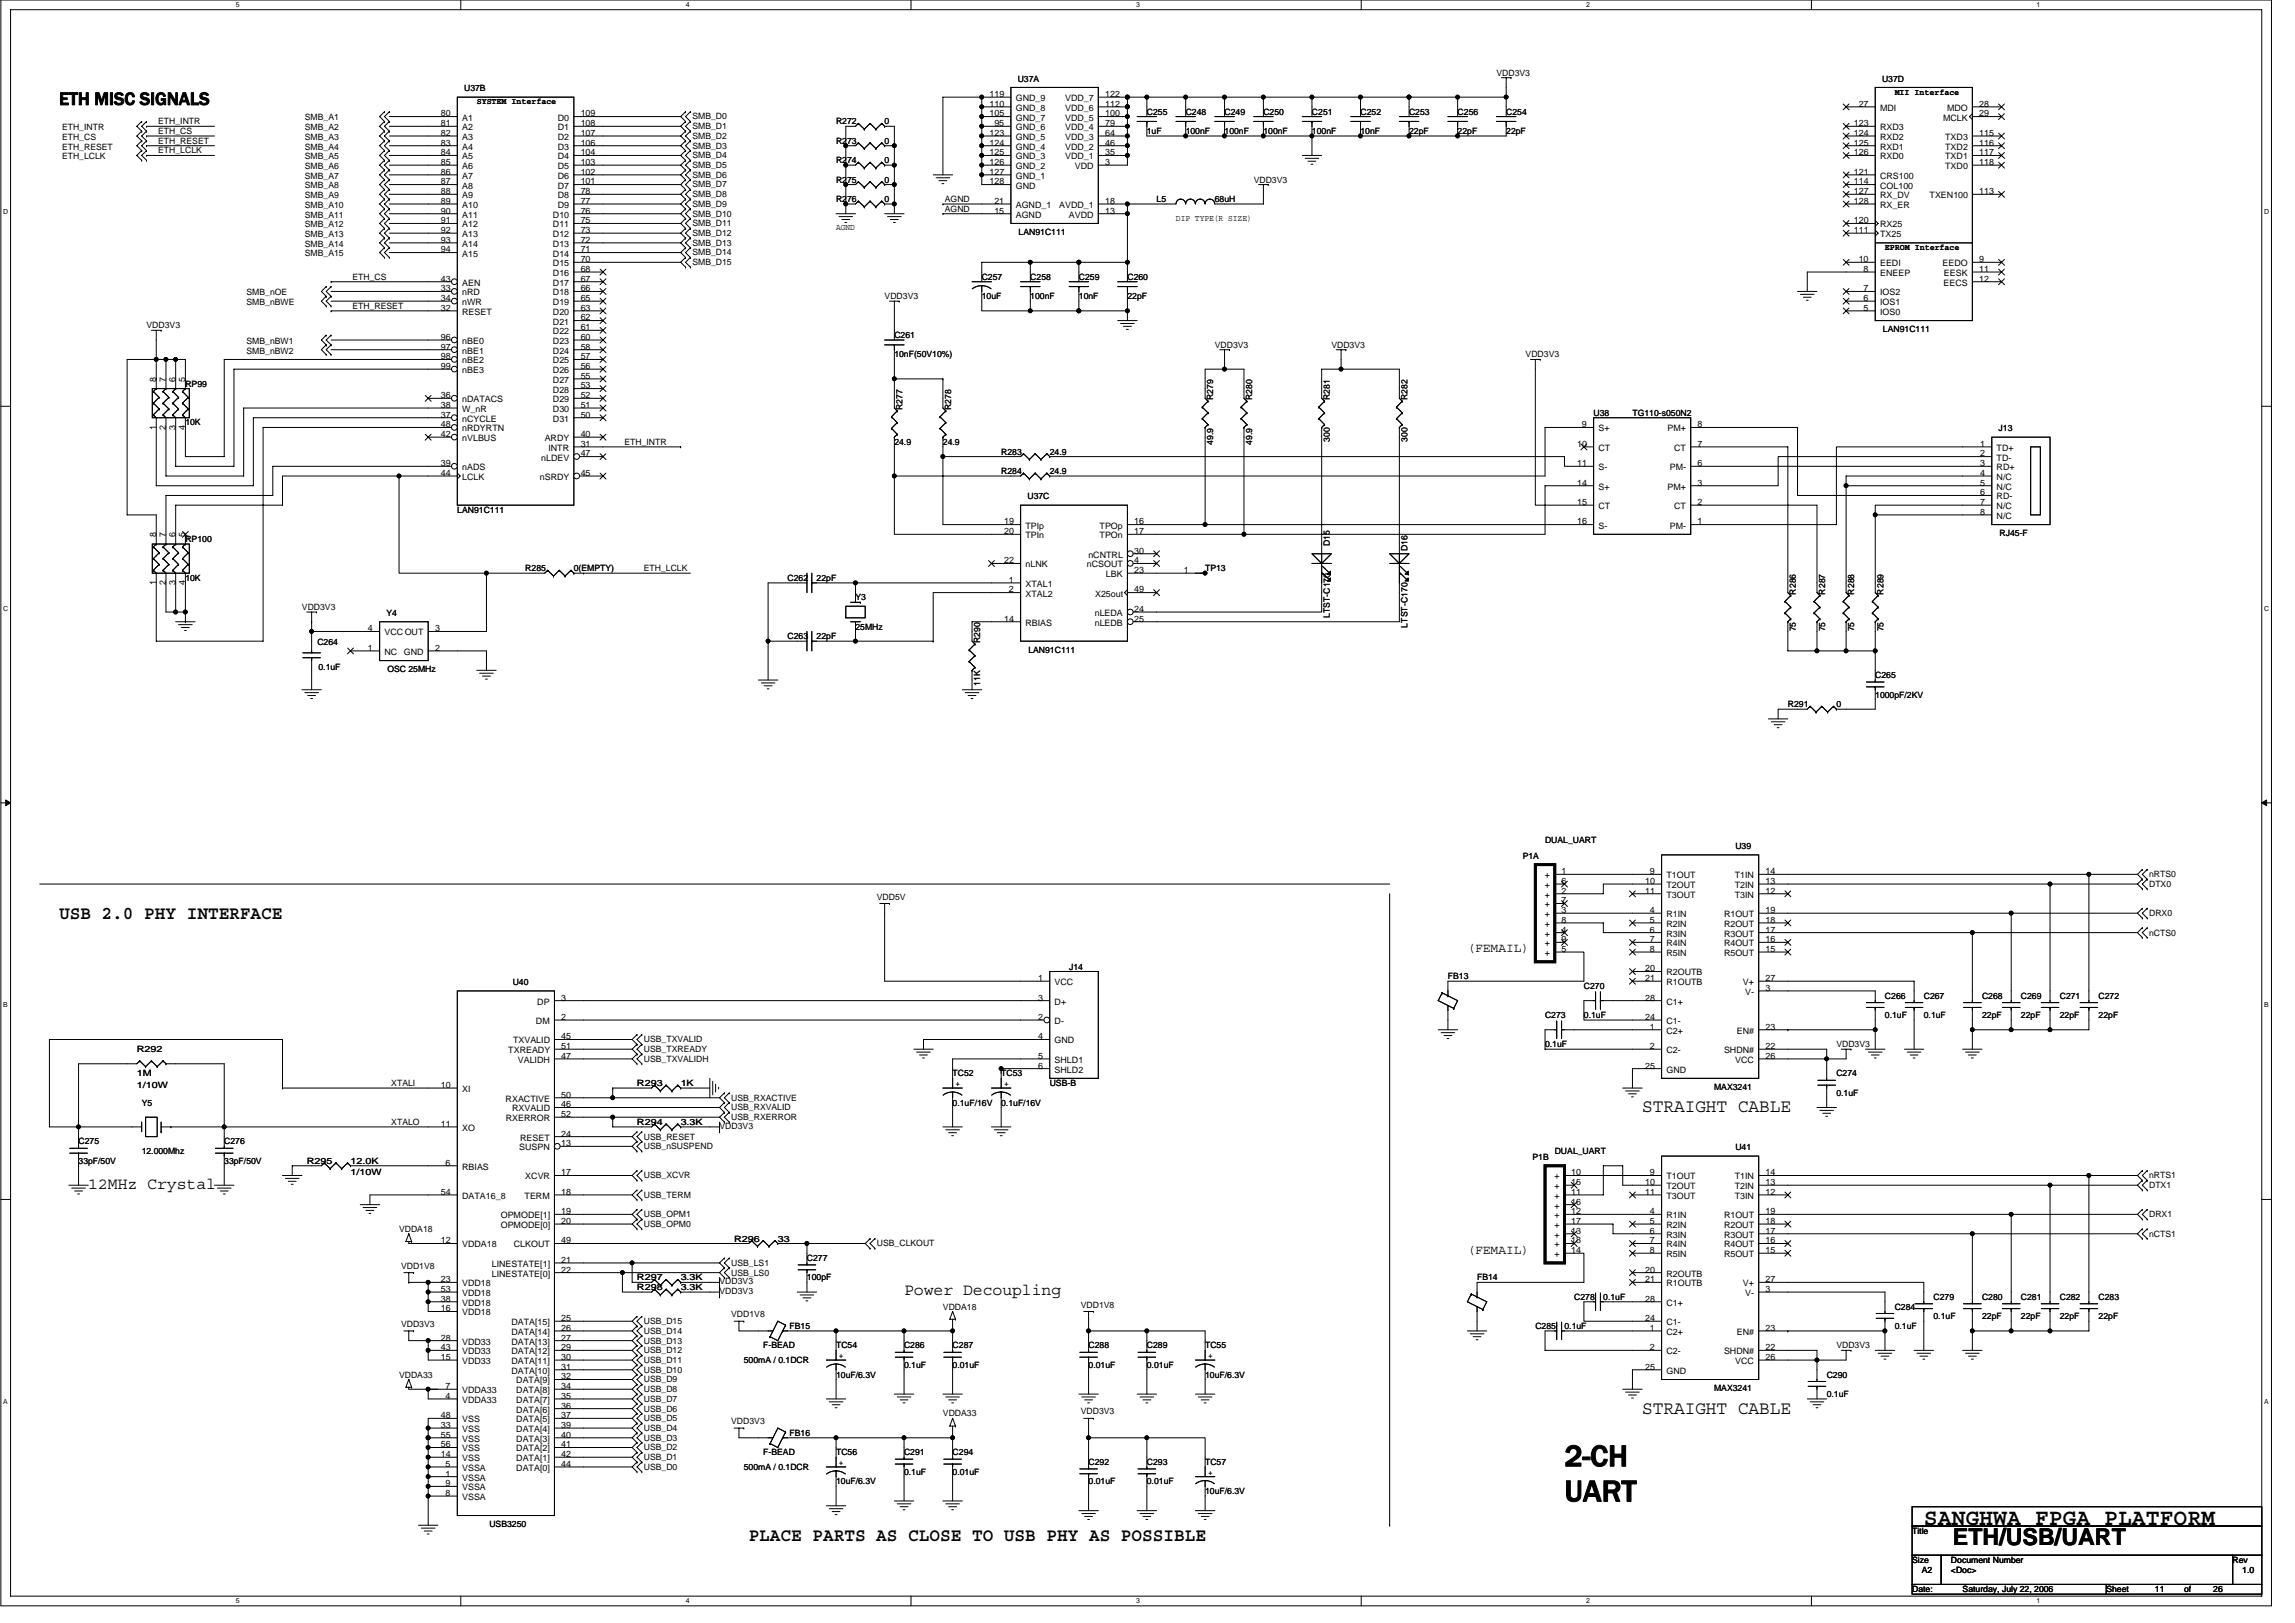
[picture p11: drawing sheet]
<svg xmlns="http://www.w3.org/2000/svg" width="420mm" height="297mm" viewBox="0 0 420 297" stroke-linecap="round" stroke-linejoin="round" font-family="sans-serif">
<defs><g id="words">
<g font-size="5.7">
<text x="286.4" y="268.4">2-CH</text>
<text x="286.4" y="274.8">UART</text>
</g>
<text font-size="4.3" x="357.5" y="282.7">ETH/USB/UART</text>
<text font-size="4.2" x="352.2" y="279.1">SANGHWA FPGA PLATFORM</text>
<g font-size="3.4">
<text x="10.8" y="19.2">ETH MISC SIGNALS</text>
<text x="10.8" y="168.1">USB 2.0 PHY INTERFACE</text>
<text x="300.6" y="203.6">STRAIGHT CABLE</text>
<text x="300.6" y="258.7">STRAIGHT CABLE</text>
<text x="137.1" y="281.9">PLACE PARTS AS CLOSE TO USB PHY AS POSSIBLE</text>
</g>
<g font-size="3">
<text x="16.2" y="217.5">12MHz Crystal</text>
<text x="165.5" y="237.1">Power Decoupling</text>
</g>
<g font-size="2.3">
<text x="268.6" y="174.3">(FEMAIL)</text>
<text x="268.6" y="229.4">(FEMAIL)</text>
</g>
<g font-size="1.6">
<text x="85" y="16.7">U37B</text>
<text x="181.2" y="17.8">119</text>
<text x="186.3" y="14.9">U37A</text>
<text x="202.3" y="17.8">122</text>
<text x="274" y="13.9">VDD3V3</text>
<text x="344.6" y="14.9">U37D</text>
<text x="346.9" y="17.3">MII Interface</text>
<text x="11.4" y="23.8">ETH_INTR</text>
<text x="29" y="22.8">ETH_INTR</text>
<text x="55.8" y="22">SMB_A1</text>
<text x="55.8" y="23.8">SMB_A2</text>
<text x="80.7" y="21.3">80</text>
<text x="80.7" y="23.1">81</text>
<text x="84.6" y="22.1">A1</text>
<text x="84.6" y="23.8">A2</text>
<text x="87.3" y="19.1">SYSTEM Interface</text>
<text x="102.1" y="22.1">D0</text>
<text x="102.1" y="23.8">D1</text>
<text x="106.3" y="21.3">109</text>
<text x="106.3" y="23.1">108</text>
<text x="126.8" y="21.9">SMB_D0</text>
<text x="126.8" y="23.6">SMB_D1</text>
<text x="153.1" y="22.8">R272</text>
<text x="162" y="22.8">0</text>
<text x="181.2" y="19.5">110</text>
<text x="181.2" y="21.3">105</text>
<text x="182" y="23.1">95</text>
<text x="186" y="18.5">GND_9</text>
<text x="186" y="20.3">GND_8</text>
<text x="186" y="22.1">GND_7</text>
<text x="186" y="23.8">GND_6</text>
<text x="195" y="18.5">VDD_7</text>
<text x="195" y="20.3">VDD_6</text>
<text x="195" y="22.1">VDD_5</text>
<text x="195" y="23.8">VDD_4</text>
<text x="202.3" y="19.5">112</text>
<text x="202.3" y="21.3">100</text>
<text x="202.3" y="23.1">79</text>
<text x="210" y="21">C255</text>
<text x="217.1" y="21">C248</text>
<text x="224.2" y="21">C249</text>
<text x="231.3" y="21">C250</text>
<text x="240.2" y="21">C251</text>
<text x="249.1" y="21">C252</text>
<text x="258" y="21">C253</text>
<text x="266.9" y="21">C256</text>
<text x="275.7" y="21">C254</text>
<text x="339.4" y="23.1">123</text>
<text x="340.3" y="19.5">27</text>
<text x="344.2" y="20.3">MDI</text>
<text x="344.2" y="23.8">RXD3</text>
<text x="355.7" y="22.1">MCLK</text>
<text x="356.5" y="20.3">MDO</text>
<text x="362.3" y="21.3">29</text>
<text x="362.3" y="19.5">28</text>
<text x="11.4" y="29.1">ETH_LCLK</text>
<text x="11.4" y="25.6">ETH_CS</text>
<text x="11.4" y="27.4">ETH_RESET</text>
<text x="29" y="28.1">ETH_LCLK</text>
<text x="29" y="24.5">ETH_CS</text>
<text x="29" y="26.3">ETH_RESET</text>
<text x="55.8" y="25.6">SMB_A3</text>
<text x="55.8" y="27.4">SMB_A4</text>
<text x="55.8" y="29.1">SMB_A5</text>
<text x="80.7" y="24.9">82</text>
<text x="80.7" y="26.6">83</text>
<text x="80.7" y="28.4">84</text>
<text x="84.6" y="25.6">A3</text>
<text x="84.6" y="27.4">A4</text>
<text x="84.6" y="29.2">A5</text>
<text x="102.1" y="25.6">D2</text>
<text x="102.1" y="27.4">D3</text>
<text x="102.1" y="29.2">D4</text>
<text x="106.3" y="24.9">107</text>
<text x="106.3" y="26.6">106</text>
<text x="106.3" y="28.4">104</text>
<text x="126.8" y="25.4">SMB_D2</text>
<text x="126.8" y="27.2">SMB_D3</text>
<text x="126.8" y="29">SMB_D4</text>
<text x="153.1" y="29.9">R274</text>
<text x="153.1" y="26.3">R273</text>
<text x="162" y="29.9">0</text>
<text x="162" y="26.3">0</text>
<text x="181.2" y="24.9">123</text>
<text x="181.2" y="26.6">124</text>
<text x="181.2" y="28.4">125</text>
<text x="186" y="25.6">GND_5</text>
<text x="186" y="27.4">GND_4</text>
<text x="186" y="29.2">GND_3</text>
<text x="195" y="25.6">VDD_3</text>
<text x="195" y="27.4">VDD_2</text>
<text x="195" y="29.2">VDD_1</text>
<text x="202.3" y="24.9">64</text>
<text x="202.3" y="26.6">46</text>
<text x="202.3" y="28.4">35</text>
<text x="210" y="24.5">1uF</text>
<text x="217.1" y="24.5">100nF</text>
<text x="224.2" y="24.5">100nF</text>
<text x="231.3" y="24.5">100nF</text>
<text x="240.2" y="24.5">100nF</text>
<text x="249.1" y="24.5">10nF</text>
<text x="258" y="24.5">22pF</text>
<text x="266.9" y="24.5">22pF</text>
<text x="275.7" y="24.5">22pF</text>
<text x="339.4" y="24.9">124</text>
<text x="339.4" y="26.6">125</text>
<text x="339.4" y="28.4">126</text>
<text x="344.2" y="25.6">RXD2</text>
<text x="344.2" y="27.4">RXD1</text>
<text x="344.2" y="29.2">RXD0</text>
<text x="356.1" y="25.6">TXD3</text>
<text x="356.1" y="27.4">TXD2</text>
<text x="356.1" y="29.2">TXD1</text>
<text x="362.3" y="24.9">115</text>
<text x="362.3" y="26.6">116</text>
<text x="362.3" y="28.4">117</text>
<text x="55.8" y="30.9">SMB_A6</text>
<text x="55.8" y="32.7">SMB_A7</text>
<text x="55.8" y="34.5">SMB_A8</text>
<text x="80.7" y="30.2">85</text>
<text x="80.7" y="32">86</text>
<text x="80.7" y="33.8">87</text>
<text x="80.7" y="35.5">88</text>
<text x="84.6" y="30.9">A6</text>
<text x="84.6" y="32.7">A7</text>
<text x="84.6" y="34.5">A8</text>
<text x="102.1" y="30.9">D5</text>
<text x="102.1" y="32.7">D6</text>
<text x="102.1" y="34.5">D7</text>
<text x="106.3" y="30.2">103</text>
<text x="106.3" y="32">102</text>
<text x="106.3" y="33.8">101</text>
<text x="106.3" y="35.5">78</text>
<text x="126.8" y="30.8">SMB_D5</text>
<text x="126.8" y="32.5">SMB_D6</text>
<text x="126.8" y="34.3">SMB_D7</text>
<text x="153.1" y="33.4">R275</text>
<text x="162" y="33.4">0</text>
<text x="181.2" y="30.2">126</text>
<text x="181.2" y="32">127</text>
<text x="181.2" y="33.8">128</text>
<text x="186" y="30.9">GND_2</text>
<text x="186" y="32.7">GND_1</text>
<text x="186" y="34.5">GND</text>
<text x="196.8" y="30.9">VDD</text>
<text x="202.3" y="30.2">3</text>
<text x="229.5" y="33.4">VDD3V3</text>
<text x="339.4" y="32">121</text>
<text x="339.4" y="33.8">114</text>
<text x="339.4" y="35.5">127</text>
<text x="344.2" y="32.7">CRS100</text>
<text x="344.2" y="34.5">COL100</text>
<text x="356.1" y="30.9">TXD0</text>
<text x="362.3" y="30.2">118</text>
<text x="362.3" y="35.5">113</text>
<text x="55.8" y="36.3">SMB_A9</text>
<text x="55.8" y="38">SMB_A10</text>
<text x="55.8" y="39.8">SMB_A11</text>
<text x="55.8" y="41.6">SMB_A12</text>
<text x="80.7" y="37.3">89</text>
<text x="80.7" y="39.1">90</text>
<text x="80.7" y="40.9">91</text>
<text x="84.6" y="36.3">A9</text>
<text x="84.6" y="38.1">A10</text>
<text x="84.6" y="39.8">A11</text>
<text x="84.6" y="41.6">A12</text>
<text x="101.2" y="39.8">D10</text>
<text x="101.2" y="41.6">D11</text>
<text x="102.1" y="36.3">D8</text>
<text x="102.1" y="38.1">D9</text>
<text x="106.3" y="39.1">76</text>
<text x="106.3" y="40.9">75</text>
<text x="106.3" y="37.3">77</text>
<text x="126.8" y="36.1">SMB_D8</text>
<text x="126.8" y="37.9">SMB_D9</text>
<text x="126.8" y="39.6">SMB_D10</text>
<text x="126.8" y="41.4">SMB_D11</text>
<text x="153.1" y="37">R276</text>
<text x="162" y="37">0</text>
<text x="173" y="38.8">AGND</text>
<text x="173" y="37">AGND</text>
<text x="182" y="39.1">15</text>
<text x="182" y="37.3">21</text>
<text x="186" y="39.8">AGND</text>
<text x="186" y="38.1">AGND_1</text>
<text x="193.9" y="38.1">AVDD_1</text>
<text x="195.7" y="39.8">AVDD</text>
<text x="202.3" y="39.1">13</text>
<text x="202.3" y="37.3">18</text>
<text x="211.7" y="37">L5</text>
<text x="215.3" y="40.4">DIP TYPE(R SIZE)</text>
<text x="222.4" y="37">68uH</text>
<text x="339.4" y="37.3">128</text>
<text x="339.4" y="40.9">120</text>
<text x="344.2" y="36.3">RX_DV</text>
<text x="344.2" y="38.1">RX_ER</text>
<text x="344.2" y="41.6">RX25</text>
<text x="353.3" y="36.3">TXEN100</text>
<text x="55.8" y="43.4">SMB_A13</text>
<text x="55.8" y="45.1">SMB_A14</text>
<text x="55.8" y="46.9">SMB_A15</text>
<text x="80.7" y="42.7">92</text>
<text x="80.7" y="44.4">93</text>
<text x="80.7" y="46.2">94</text>
<text x="84.6" y="43.4">A13</text>
<text x="84.6" y="45.2">A14</text>
<text x="84.6" y="46.9">A15</text>
<text x="101.2" y="43.4">D12</text>
<text x="101.2" y="45.2">D13</text>
<text x="101.2" y="46.9">D14</text>
<text x="106.3" y="42.7">73</text>
<text x="106.3" y="44.4">72</text>
<text x="106.3" y="46.2">71</text>
<text x="106.3" y="48">70</text>
<text x="126.8" y="43.2">SMB_D12</text>
<text x="126.8" y="45">SMB_D13</text>
<text x="126.8" y="46.8">SMB_D14</text>
<text x="153.1" y="42.1">AGND</text>
<text x="186.5" y="43">LAN91C111</text>
<text x="339.4" y="42.7">111</text>
<text x="340.3" y="48">10</text>
<text x="344.2" y="43.4">TX25</text>
<text x="345.1" y="45.8">EPROM Interface</text>
<text x="362.3" y="48">9</text>
<text x="64.5" y="51.2">ETH_CS</text>
<text x="80.7" y="51.5">43</text>
<text x="80.7" y="53.3">33</text>
<text x="84.6" y="52.3">AEN</text>
<text x="101.2" y="48.7">D15</text>
<text x="101.2" y="50.5">D16</text>
<text x="101.2" y="52.3">D17</text>
<text x="106.3" y="49.8">68</text>
<text x="106.3" y="51.5">67</text>
<text x="106.3" y="53.3">66</text>
<text x="126.8" y="48.5">SMB_D15</text>
<text x="179.7" y="51.2">C257</text>
<text x="188.6" y="51.2">C258</text>
<text x="197.5" y="51.2">C259</text>
<text x="206.4" y="51.2">C260</text>
<text x="341.2" y="49.8">8</text>
<text x="341.2" y="53.3">7</text>
<text x="344.2" y="48.7">EEDI</text>
<text x="344.2" y="50.5">ENEEP</text>
<text x="355.6" y="48.7">EEDO</text>
<text x="355.8" y="52.3">EECS</text>
<text x="355.9" y="50.5">EESK</text>
<text x="362.3" y="49.8">11</text>
<text x="362.3" y="51.5">12</text>
<text x="45.1" y="54">SMB_nOE</text>
<text x="45.1" y="55.8">SMB_nBWE</text>
<text x="64.5" y="56.5">ETH_RESET</text>
<text x="80.7" y="56.9">32</text>
<text x="80.7" y="55.1">34</text>
<text x="84.6" y="57.6">RESET</text>
<text x="84.6" y="54.1">nRD</text>
<text x="84.6" y="55.8">nWR</text>
<text x="101.2" y="54.1">D18</text>
<text x="101.2" y="55.8">D19</text>
<text x="101.2" y="57.6">D20</text>
<text x="101.2" y="59.4">D21</text>
<text x="106.3" y="55.1">65</text>
<text x="106.3" y="56.9">63</text>
<text x="106.3" y="58.7">62</text>
<text x="162" y="54.8">VDD3V3</text>
<text x="179.7" y="54.8">10uF</text>
<text x="188.6" y="54.8">100nF</text>
<text x="197.5" y="54.8">10nF</text>
<text x="206.4" y="54.8">22pF</text>
<text x="341.2" y="56.9">5</text>
<text x="341.2" y="55.1">6</text>
<text x="344.2" y="57.6">IOS0</text>
<text x="344.2" y="55.8">IOS1</text>
<text x="344.2" y="54.1">IOS2</text>
<text x="26.8" y="60.1">VDD3V3</text>
<text x="45.1" y="62.9">SMB_nBW1</text>
<text x="45.1" y="64.7">SMB_nBW2</text>
<text x="80.7" y="62.2">96</text>
<text x="80.7" y="64">97</text>
<text x="80.7" y="65.8">98</text>
<text x="84.6" y="62.9">nBE0</text>
<text x="84.6" y="64.7">nBE1</text>
<text x="101.2" y="61.2">D22</text>
<text x="101.2" y="62.9">D23</text>
<text x="101.2" y="64.7">D24</text>
<text x="106.3" y="60.4">61</text>
<text x="106.3" y="62.2">60</text>
<text x="106.3" y="64">58</text>
<text x="106.3" y="65.8">57</text>
<text x="163.7" y="61.9">C261</text>
<text x="163.7" y="65.4">10nF(50V10%)</text>
<text x="222.4" y="63.6">VDD3V3</text>
<text x="243.7" y="63.6">VDD3V3</text>
<text x="279.3" y="65.4">VDD3V3</text>
<text x="344.7" y="60.8">LAN91C111</text>
<text x="28.6" y="69.9" transform="rotate(-90 28.6 69.9)">8</text>
<text x="30.4" y="69.9" transform="rotate(-90 30.4 69.9)">7</text>
<text x="32.1" y="69.9" transform="rotate(-90 32.1 69.9)">6</text>
<text x="33.9" y="69.9" transform="rotate(-90 33.9 69.9)">5</text>
<text x="33.9" y="70.8">RP99</text>
<text x="80.7" y="67.5">99</text>
<text x="84.6" y="66.5">nBE2</text>
<text x="84.6" y="68.3">nBE3</text>
<text x="101.2" y="66.5">D25</text>
<text x="101.2" y="68.3">D26</text>
<text x="101.2" y="70.1">D27</text>
<text x="101.2" y="71.8">D28</text>
<text x="106.3" y="67.5">56</text>
<text x="106.3" y="69.3">55</text>
<text x="106.3" y="71.1">53</text>
<text x="33.9" y="77.9">10K</text>
<text x="80.7" y="72.9">36</text>
<text x="80.7" y="74.7">38</text>
<text x="80.7" y="76.4">37</text>
<text x="84.6" y="73.6">nDATACS</text>
<text x="84.6" y="75.4">W_nR</text>
<text x="84.6" y="77.2">nCYCLE</text>
<text x="101.2" y="73.6">D29</text>
<text x="101.2" y="75.4">D30</text>
<text x="101.2" y="77.2">D31</text>
<text x="106.3" y="72.9">52</text>
<text x="106.3" y="74.7">51</text>
<text x="106.3" y="76.4">50</text>
<text x="165.2" y="75" transform="rotate(-90 165.2 75)">R277</text>
<text x="174.1" y="75" transform="rotate(-90 174.1 75)">R278</text>
<text x="222.1" y="73.3" transform="rotate(-90 222.1 73.3)">R279</text>
<text x="229.2" y="73.3" transform="rotate(-90 229.2 73.3)">R280</text>
<text x="243.4" y="73.3" transform="rotate(-90 243.4 73.3)">R281</text>
<text x="257.7" y="73.3" transform="rotate(-90 257.7 73.3)">R282</text>
<text x="291.7" y="76.1">U38</text>
<text x="298.9" y="76.1">TG110-s050N2</text>
<text x="28.6" y="78.6" transform="rotate(-90 28.6 78.6)">1</text>
<text x="30.4" y="78.6" transform="rotate(-90 30.4 78.6)">2</text>
<text x="32.1" y="78.6" transform="rotate(-90 32.1 78.6)">3</text>
<text x="33.9" y="78.6" transform="rotate(-90 33.9 78.6)">4</text>
<text x="80.7" y="78.2">48</text>
<text x="80.7" y="80">42</text>
<text x="84.6" y="79">nRDYRTN</text>
<text x="84.6" y="80.7">nVLBUS</text>
<text x="99.7" y="80.7">ARDY</text>
<text x="100.4" y="82.5">INTR</text>
<text x="106.3" y="83.5">47</text>
<text x="106.3" y="81.8">31</text>
<text x="106.3" y="80">40</text>
<text x="114.3" y="81.4">ETH_INTR</text>
<text x="163.7" y="81.4">24.9</text>
<text x="172.6" y="81.4">24.9</text>
<text x="183.3" y="83.2">R283</text>
<text x="192.2" y="83.2">24.9</text>
<text x="222.1" y="81.4" transform="rotate(-90 222.1 81.4)">49.9</text>
<text x="229.2" y="81.4" transform="rotate(-90 229.2 81.4)">49.9</text>
<text x="243.4" y="80.9" transform="rotate(-90 243.4 80.9)">300</text>
<text x="257.7" y="80.9" transform="rotate(-90 257.7 80.9)">300</text>
<text x="288.7" y="81.8">10</text>
<text x="289.6" y="78.2">9</text>
<text x="292.6" y="79">S+</text>
<text x="292.6" y="82.5">CT</text>
<text x="305.3" y="79">PM+</text>
<text x="306.5" y="82.5">CT</text>
<text x="310.8" y="78.2">8</text>
<text x="310.8" y="81.8">7</text>
<text x="362.5" y="81.8">1</text>
<text x="362.5" y="83.5">2</text>
<text x="365.5" y="82.5">TD+</text>
<text x="365.9" y="78.9">J13</text>
<text x="80.7" y="85.3">39</text>
<text x="80.7" y="87.1">44</text>
<text x="84.6" y="86.1">nADS</text>
<text x="84.6" y="87.8">LCLK</text>
<text x="98.8" y="87.8">nSRDY</text>
<text x="99.1" y="84.3">nLDEV</text>
<text x="106.3" y="87.1">45</text>
<text x="183.3" y="86.8">R284</text>
<text x="192.2" y="86.8">24.9</text>
<text x="288.7" y="85.3">11</text>
<text x="288.7" y="88.9">14</text>
<text x="292.6" y="86.1">S-</text>
<text x="292.6" y="89.6">S+</text>
<text x="305.3" y="89.6">PM+</text>
<text x="305.7" y="86.1">PM-</text>
<text x="310.8" y="88.9">3</text>
<text x="310.8" y="85.3">6</text>
<text x="362.5" y="85.3">3</text>
<text x="362.5" y="87.1">4</text>
<text x="362.5" y="88.9">5</text>
<text x="365.5" y="84.3">TD-</text>
<text x="365.5" y="86.1">RD+</text>
<text x="365.5" y="87.8">N/C</text>
<text x="365.5" y="89.6">N/C</text>
<text x="83.7" y="93.9">LAN91C111</text>
<text x="183.8" y="96">19</text>
<text x="188.1" y="91.4">U37C</text>
<text x="207.7" y="96">16</text>
<text x="288.7" y="92.4">15</text>
<text x="288.7" y="96">16</text>
<text x="292.6" y="93.2">CT</text>
<text x="306.5" y="93.2">CT</text>
<text x="310.8" y="92.4">2</text>
<text x="310.8" y="96">1</text>
<text x="362.5" y="90.7">6</text>
<text x="362.5" y="92.4">7</text>
<text x="362.5" y="94.2">8</text>
<text x="365.5" y="91.4">RD-</text>
<text x="365.5" y="93.2">N/C</text>
<text x="365.5" y="95">N/C</text>
<text x="28.6" y="98.3" transform="rotate(-90 28.6 98.3)">8</text>
<text x="30.4" y="98.3" transform="rotate(-90 30.4 98.3)">7</text>
<text x="32.1" y="98.3" transform="rotate(-90 32.1 98.3)">6</text>
<text x="33.9" y="98.3" transform="rotate(-90 33.9 98.3)">5</text>
<text x="33.9" y="99.2">RP100</text>
<text x="183.8" y="97.8">20</text>
<text x="187.7" y="96.7">TPIp</text>
<text x="187.7" y="98.5">TPIn</text>
<text x="201.3" y="96.7">TPOp</text>
<text x="201.3" y="98.5">TPOn</text>
<text x="207.7" y="97.8">17</text>
<text x="207.7" y="101.3">30</text>
<text x="243.4" y="99.9" transform="rotate(-90 243.4 99.9)">D15</text>
<text x="257.7" y="100.8" transform="rotate(-90 257.7 100.8)">D16</text>
<text x="292.6" y="96.7">S-</text>
<text x="305.7" y="96.7">PM-</text>
<text x="366.1" y="98.1">RJ45-F</text>
<text x="28.6" y="107.1" transform="rotate(-90 28.6 107.1)">1</text>
<text x="30.4" y="107.1" transform="rotate(-90 30.4 107.1)">2</text>
<text x="32.1" y="107.1" transform="rotate(-90 32.1 107.1)">3</text>
<text x="33.9" y="107.1" transform="rotate(-90 33.9 107.1)">4</text>
<text x="33.9" y="106.3">10K</text>
<text x="96.2" y="104.5">R285</text>
<text x="105.1" y="104.5">0(EMPTY)</text>
<text x="117.9" y="104.5">ETH_LCLK</text>
<text x="144.2" y="106.3">C262</text>
<text x="149.5" y="106.3">22pF</text>
<text x="183.8" y="103.1">22</text>
<text x="184.7" y="106.7">1</text>
<text x="187.7" y="103.8">nLNK</text>
<text x="187.7" y="107.4">XTAL1</text>
<text x="199" y="103.8">nCSOUT</text>
<text x="199.3" y="102.1">nCNTRL</text>
<text x="202.5" y="105.6">LBK</text>
<text x="207.7" y="103.1">4</text>
<text x="207.7" y="104.9">23</text>
<text x="216.7" y="104.9">1</text>
<text x="220.6" y="104.5">TP13</text>
<text x="55.3" y="111.7">VDD3V3</text>
<text x="70.7" y="112.7">Y4</text>
<text x="156.6" y="109.9">Y3</text>
<text x="183.8" y="113.8">14</text>
<text x="184.7" y="108.4">2</text>
<text x="187.7" y="109.2">XTAL2</text>
<text x="200.4" y="112.7">nLEDA</text>
<text x="200.5" y="109.2">X25out</text>
<text x="207.7" y="112">24</text>
<text x="207.7" y="113.8">25</text>
<text x="207.7" y="108.4">49</text>
<text x="243.4" y="113.1" transform="rotate(-90 243.4 113.1)">LTST-C170</text>
<text x="328.8" y="108.8" transform="rotate(-90 328.8 108.8)">R286</text>
<text x="334.1" y="108.8" transform="rotate(-90 334.1 108.8)">R287</text>
<text x="339.5" y="108.8" transform="rotate(-90 339.5 108.8)">R288</text>
<text x="344.8" y="108.8" transform="rotate(-90 344.8 108.8)">R289</text>
<text x="58.1" y="118">C264</text>
<text x="67.4" y="119.1">1</text>
<text x="67.4" y="115.5">4</text>
<text x="70.4" y="119.8">NC</text>
<text x="70.4" y="116.3">VCCOUT</text>
<text x="73.9" y="119.8">GND</text>
<text x="79.6" y="119.1">2</text>
<text x="79.6" y="115.5">3</text>
<text x="144.2" y="117">C263</text>
<text x="149.5" y="117">22pF</text>
<text x="156.6" y="115.2">25MHz</text>
<text x="179.4" y="117.7" transform="rotate(-90 179.4 117.7)">R290</text>
<text x="187.7" y="114.5">RBIAS</text>
<text x="188.3" y="119.5">LAN91C111</text>
<text x="200.4" y="114.5">nLEDB</text>
<text x="257.7" y="114.9" transform="rotate(-90 257.7 114.9)">LTST-C170</text>
<text x="328.8" y="115.6" transform="rotate(-90 328.8 115.6)">75</text>
<text x="334.1" y="115.6" transform="rotate(-90 334.1 115.6)">75</text>
<text x="339.5" y="115.6" transform="rotate(-90 339.5 115.6)">75</text>
<text x="344.8" y="115.6" transform="rotate(-90 344.8 115.6)">75</text>
<text x="58.3" y="122.7">0.1uF</text>
<text x="70.9" y="123">OSC 25MHz</text>
<text x="179.4" y="125.5" transform="rotate(-90 179.4 125.5)">11K</text>
<text x="343.3" y="124.1">C265</text>
<text x="327.3" y="129.4">R291</text>
<text x="336.2" y="129.4">0</text>
<text x="343.3" y="127.7">1000pF/2KV</text>
<text x="282.9" y="154.3">DUAL_UART</text>
<text x="317.7" y="155.4">U39</text>
<text x="278.8" y="157.2">P1A</text>
<text x="282.8" y="160.7">+</text>
<text x="285.9" y="160">1</text>
<text x="285.9" y="161.8">6</text>
<text x="301.2" y="161.8">10</text>
<text x="302.1" y="160">9</text>
<text x="305.1" y="160.7">T1OUT</text>
<text x="317.6" y="160.7">T1IN</text>
<text x="323.2" y="160">14</text>
<text x="323.2" y="161.8">13</text>
<text x="393.5" y="160.5">nRTS0</text>
<text x="160.5" y="164.6">VDD5V</text>
<text x="282.8" y="164.3">+</text>
<text x="282.8" y="167.9">+</text>
<text x="282.8" y="162.5">+</text>
<text x="282.8" y="166.1">+</text>
<text x="285.9" y="163.6">2</text>
<text x="285.9" y="167.1">3</text>
<text x="285.9" y="165.3">7</text>
<text x="301.2" y="163.6">11</text>
<text x="302.1" y="167.1">4</text>
<text x="305.1" y="167.9">R1IN</text>
<text x="305.1" y="162.5">T2OUT</text>
<text x="305.1" y="164.3">T3OUT</text>
<text x="315.6" y="167.9">R1OUT</text>
<text x="317.6" y="162.5">T2IN</text>
<text x="317.6" y="164.3">T3IN</text>
<text x="323.2" y="167.1">19</text>
<text x="323.2" y="163.6">12</text>
<text x="393.5" y="162.3">DTX0</text>
<text x="393.5" y="167.7">DRX0</text>
<text x="282.8" y="171.4">+</text>
<text x="282.8" y="169.6">+</text>
<text x="282.8" y="173.2">+</text>
<text x="285.9" y="170.7">4</text>
<text x="285.9" y="168.9">8</text>
<text x="285.9" y="172.4">9</text>
<text x="302.1" y="168.9">5</text>
<text x="302.1" y="170.7">6</text>
<text x="302.1" y="172.4">7</text>
<text x="305.1" y="169.6">R2IN</text>
<text x="305.1" y="171.4">R3IN</text>
<text x="305.1" y="173.2">R4IN</text>
<text x="315.6" y="169.6">R2OUT</text>
<text x="315.6" y="171.4">R3OUT</text>
<text x="315.6" y="173.2">R4OUT</text>
<text x="323.2" y="168.9">18</text>
<text x="323.2" y="170.7">17</text>
<text x="323.2" y="172.4">16</text>
<text x="393.5" y="171.2">nCTS0</text>
<text x="190" y="179.6">1</text>
<text x="195.7" y="177.4">J14</text>
<text x="265.1" y="179.2">FB13</text>
<text x="282.8" y="175">+</text>
<text x="285.9" y="174.2">5</text>
<text x="301.2" y="177.8">20</text>
<text x="301.2" y="179.6">21</text>
<text x="302.1" y="174.2">8</text>
<text x="305.1" y="178.5">R2OUTB</text>
<text x="305.1" y="175">R5IN</text>
<text x="315.6" y="175">R5OUT</text>
<text x="323.2" y="174.2">15</text>
<text x="323.2" y="179.6">27</text>
<text x="93.9" y="180.3">U40</text>
<text x="98.4" y="183.9">DP</text>
<text x="102.8" y="183.1">3</text>
<text x="190" y="183.1">3</text>
<text x="193.1" y="180.3">VCC</text>
<text x="193.1" y="183.9">D+</text>
<text x="290" y="181">C270</text>
<text x="301.2" y="183.1">28</text>
<text x="305.1" y="183.9">C1+</text>
<text x="305.1" y="180.3">R1OUTB</text>
<text x="319.1" y="180.3">V+</text>
<text x="319.5" y="182.1">V-</text>
<text x="323.2" y="181.3">3</text>
<text x="345.1" y="182.8">C266</text>
<text x="352.2" y="182.8">C267</text>
<text x="362.9" y="182.8">C268</text>
<text x="370" y="182.8">C269</text>
<text x="377.1" y="182.8">C271</text>
<text x="384.2" y="182.8">C272</text>
<text x="93.9" y="191">TXVALID</text>
<text x="98.1" y="187.4">DM</text>
<text x="102.8" y="186.7">2</text>
<text x="102.8" y="190.2">45</text>
<text x="117.9" y="190.8">USB_TXVALID</text>
<text x="190" y="186.7">2</text>
<text x="190" y="190.2">4</text>
<text x="193.1" y="187.4">D-</text>
<text x="193.1" y="191">GND</text>
<text x="282.9" y="186.3">C273</text>
<text x="282.9" y="191.7">0.1uF</text>
<text x="290" y="186.3">0.1uF</text>
<text x="301.2" y="186.7">24</text>
<text x="302.1" y="188.4">1</text>
<text x="305.1" y="187.4">C1-</text>
<text x="305.1" y="189.2">C2+</text>
<text x="318" y="189.2">EN#</text>
<text x="323.2" y="188.4">23</text>
<text x="336.2" y="191.7">VDD3V3</text>
<text x="345.1" y="186.3">0.1uF</text>
<text x="352.2" y="186.3">0.1uF</text>
<text x="362.9" y="186.3">22pF</text>
<text x="370" y="186.3">22pF</text>
<text x="377.1" y="186.3">22pF</text>
<text x="384.2" y="186.3">22pF</text>
<text x="25.1" y="192.6">R292</text>
<text x="25.1" y="197">1M</text>
<text x="93.1" y="192.7">TXREADY</text>
<text x="94.8" y="194.5">VALIDH</text>
<text x="102.8" y="192">51</text>
<text x="102.8" y="193.8">47</text>
<text x="117.9" y="192.6">USB_TXREADY</text>
<text x="117.9" y="194.3">USB_TXVALIDH</text>
<text x="174.4" y="197">TC52</text>
<text x="183.3" y="197">TC53</text>
<text x="190" y="193.8">5</text>
<text x="190" y="195.6">6</text>
<text x="193.1" y="194.5">SHLD1</text>
<text x="193.1" y="196.3">SHLD2</text>
<text x="301.2" y="195.6">25</text>
<text x="302.1" y="192">2</text>
<text x="305.1" y="192.7">C2-</text>
<text x="305.1" y="196.3">GND</text>
<text x="315.6" y="192.7">SHDN#</text>
<text x="317.7" y="194.5">VCC</text>
<text x="323.2" y="192">22</text>
<text x="323.2" y="193.8">26</text>
<text x="336.2" y="197">C274</text>
<text x="25.1" y="199.1">1/10W</text>
<text x="25.9" y="202.3">Y5</text>
<text x="71.6" y="198.8">XTALI</text>
<text x="80.7" y="199.1">10</text>
<text x="84.6" y="199.9">XI</text>
<text x="92.6" y="201.6">RXACTIVE</text>
<text x="93.8" y="203.4">RXVALID</text>
<text x="102.8" y="202.7">46</text>
<text x="102.8" y="200.9">50</text>
<text x="116.6" y="198.8">R293</text>
<text x="124.6" y="198.8">1K</text>
<text x="133.9" y="203.2">USB_RXVALID</text>
<text x="133.9" y="201.4">USB_RXACTIVE</text>
<text x="174.4" y="202.3">0.1uF/16V</text>
<text x="174.9" y="198.8">+</text>
<text x="183.3" y="202.3">0.1uF/16V</text>
<text x="183.8" y="198.8">+</text>
<text x="192.2" y="198.8">USB-B</text>
<text x="313.8" y="199.5">MAX3241</text>
<text x="336.2" y="200.6">0.1uF</text>
<text x="14.4" y="209.4">C275</text>
<text x="41.1" y="209.4">C276</text>
<text x="71.6" y="205.9">XTALO</text>
<text x="80.7" y="206.2">11</text>
<text x="84.6" y="207">XO</text>
<text x="92.6" y="205.2">RXERROR</text>
<text x="95.2" y="208.7">RESET</text>
<text x="102.8" y="208">24</text>
<text x="102.8" y="204.4">52</text>
<text x="102.8" y="209.8">13</text>
<text x="116.6" y="205.9">R294</text>
<text x="117.9" y="208.6">USB_RESET</text>
<text x="124.6" y="205.9">3.3K</text>
<text x="131.7" y="206.6">VDD3V3</text>
<text x="133.9" y="205">USB_RXERROR</text>
<text x="14.4" y="213">33pF/50V</text>
<text x="25.9" y="211.2">12.000Mhz</text>
<text x="41.1" y="213">33pF/50V</text>
<text x="56.2" y="213">R295</text>
<text x="64.2" y="213">12.0K</text>
<text x="64.2" y="215.1">1/10W</text>
<text x="81.6" y="213.3">6</text>
<text x="84.6" y="214.1">RBIAS</text>
<text x="95" y="210.5">SUSPN</text>
<text x="96.2" y="215.9">XCVR</text>
<text x="102.8" y="215.1">17</text>
<text x="117.9" y="210.3">USB_nSUSPEND</text>
<text x="117.9" y="215.7">USB_XCVR</text>
<text x="280.6" y="212.3">P1B</text>
<text x="284.6" y="215.9">+</text>
<text x="284.6" y="211.2">DUAL_UART</text>
<text x="287.7" y="215.1">10</text>
<text x="302.1" y="215.1">9</text>
<text x="305.1" y="215.9">T1OUT</text>
<text x="317.6" y="215.9">T1IN</text>
<text x="317.7" y="210.5">U41</text>
<text x="323.2" y="215.1">14</text>
<text x="393.5" y="215.7">nRTS1</text>
<text x="80.7" y="218.7">54</text>
<text x="84.6" y="219.4">DATA16_8</text>
<text x="96" y="219.4">TERM</text>
<text x="102.8" y="218.7">18</text>
<text x="117.9" y="219.2">USB_TERM</text>
<text x="284.6" y="219.4">+</text>
<text x="284.6" y="217.6">+</text>
<text x="284.6" y="221.2">+</text>
<text x="287.7" y="218.7">11</text>
<text x="287.7" y="216.9">15</text>
<text x="287.7" y="220.5">16</text>
<text x="301.2" y="216.9">10</text>
<text x="301.2" y="218.7">11</text>
<text x="305.1" y="217.6">T2OUT</text>
<text x="305.1" y="219.4">T3OUT</text>
<text x="317.6" y="217.6">T2IN</text>
<text x="317.6" y="219.4">T3IN</text>
<text x="323.2" y="216.9">13</text>
<text x="323.2" y="218.7">12</text>
<text x="393.5" y="217.4">DTX1</text>
<text x="73.1" y="225.4">VDDA18</text>
<text x="80.7" y="227.6">12</text>
<text x="91.7" y="223">OPMODE[1]</text>
<text x="91.7" y="224.7">OPMODE[0]</text>
<text x="102.8" y="227.6">49</text>
<text x="102.8" y="222.2">19</text>
<text x="102.8" y="224">20</text>
<text x="117.9" y="224.6">USB_OPM0</text>
<text x="117.9" y="222.8">USB_OPM1</text>
<text x="134.4" y="227.2">R296</text>
<text x="142.4" y="227.2">33</text>
<text x="284.6" y="223">+</text>
<text x="284.6" y="226.5">+</text>
<text x="284.6" y="224.7">+</text>
<text x="287.7" y="222.2">12</text>
<text x="287.7" y="225.8">13</text>
<text x="287.7" y="224">17</text>
<text x="287.7" y="227.6">18</text>
<text x="302.1" y="222.2">4</text>
<text x="302.1" y="224">5</text>
<text x="302.1" y="225.8">6</text>
<text x="302.1" y="227.6">7</text>
<text x="305.1" y="223">R1IN</text>
<text x="305.1" y="224.7">R2IN</text>
<text x="305.1" y="226.5">R3IN</text>
<text x="315.6" y="223">R1OUT</text>
<text x="315.6" y="224.7">R2OUT</text>
<text x="315.6" y="226.5">R3OUT</text>
<text x="323.2" y="222.2">19</text>
<text x="323.2" y="224">18</text>
<text x="323.2" y="225.8">17</text>
<text x="323.2" y="227.6">16</text>
<text x="393.5" y="226.3">nCTS1</text>
<text x="393.5" y="222.8">DRX1</text>
<text x="73.4" y="232.2">VDD1V8</text>
<text x="84.6" y="228.3">VDDA18</text>
<text x="90" y="231.9">LINESTATE[1]</text>
<text x="90" y="233.6">LINESTATE[0]</text>
<text x="94.1" y="228.3">CLKOUT</text>
<text x="102.8" y="231.1">21</text>
<text x="102.8" y="232.9">22</text>
<text x="133.9" y="233.4">USB_LS0</text>
<text x="133.9" y="231.7">USB_LS1</text>
<text x="147.7" y="230.8">C277</text>
<text x="160.5" y="228.1">USB_CLKOUT</text>
<text x="284.6" y="230.1">+</text>
<text x="284.6" y="228.3">+</text>
<text x="287.7" y="229.3">14</text>
<text x="301.2" y="232.9">20</text>
<text x="302.1" y="229.3">8</text>
<text x="305.1" y="233.6">R2OUTB</text>
<text x="305.1" y="228.3">R4IN</text>
<text x="305.1" y="230.1">R5IN</text>
<text x="315.6" y="228.3">R4OUT</text>
<text x="315.6" y="230.1">R5OUT</text>
<text x="323.2" y="229.3">15</text>
<text x="80.7" y="234.7">23</text>
<text x="80.7" y="238.2">38</text>
<text x="80.7" y="236.5">53</text>
<text x="84.6" y="235.4">VDD18</text>
<text x="84.6" y="239">VDD18</text>
<text x="84.6" y="237.2">VDD18</text>
<text x="116.6" y="234.3">R297</text>
<text x="116.6" y="236.1">R298</text>
<text x="124.6" y="234.3">3.3K</text>
<text x="124.6" y="236.1">3.3K</text>
<text x="131.7" y="235.1">VDD3V3</text>
<text x="131.7" y="236.8">VDD3V3</text>
<text x="147.7" y="234.3">100pF</text>
<text x="172.6" y="239.7">VDDA18</text>
<text x="197.9" y="239.3">VDD1V8</text>
<text x="270.4" y="234.3">FB14</text>
<text x="288.2" y="237.9">C278</text>
<text x="293.5" y="237.9">0.1uF</text>
<text x="301.2" y="238.2">28</text>
<text x="301.2" y="234.7">21</text>
<text x="305.1" y="239">C1+</text>
<text x="305.1" y="235.4">R1OUTB</text>
<text x="319.1" y="235.4">V+</text>
<text x="319.5" y="237.2">V-</text>
<text x="323.2" y="236.5">3</text>
<text x="323.2" y="234.7">27</text>
<text x="346.9" y="239.7">C284</text>
<text x="354" y="237.9">C279</text>
<text x="362.9" y="237.9">C280</text>
<text x="370" y="237.9">C281</text>
<text x="377.1" y="237.9">C282</text>
<text x="384.2" y="237.9">C283</text>
<text x="73.4" y="242.9">VDD3V3</text>
<text x="80.7" y="240">16</text>
<text x="80.7" y="245.3">28</text>
<text x="84.6" y="240.7">VDD18</text>
<text x="93.6" y="242.5">DATA[15]</text>
<text x="93.6" y="244.3">DATA[14]</text>
<text x="102.8" y="241.8">25</text>
<text x="102.8" y="243.6">26</text>
<text x="102.8" y="245.3">27</text>
<text x="117.9" y="245.9">USB_D13</text>
<text x="117.9" y="244.1">USB_D14</text>
<text x="117.9" y="242.3">USB_D15</text>
<text x="133.9" y="241.1">VDD1V8</text>
<text x="144.5" y="243.2">FB15</text>
<text x="281.1" y="243.2">C285</text>
<text x="286.4" y="243.2">0.1uF</text>
<text x="301.2" y="241.8">24</text>
<text x="302.1" y="243.6">1</text>
<text x="305.1" y="242.5">C1-</text>
<text x="305.1" y="244.3">C2+</text>
<text x="318" y="244.3">EN#</text>
<text x="323.2" y="243.6">23</text>
<text x="346.9" y="243.2">0.1uF</text>
<text x="354" y="241.4">0.1uF</text>
<text x="362.9" y="241.4">22pF</text>
<text x="370" y="241.4">22pF</text>
<text x="377.1" y="241.4">22pF</text>
<text x="384.2" y="241.4">22pF</text>
<text x="80.7" y="248.9">15</text>
<text x="80.7" y="247.1">43</text>
<text x="84.6" y="249.6">VDD33</text>
<text x="84.6" y="246.1">VDD33</text>
<text x="84.6" y="247.9">VDD33</text>
<text x="93.6" y="246.1">DATA[13]</text>
<text x="93.6" y="247.9">DATA[12]</text>
<text x="93.6" y="249.6">DATA[11]</text>
<text x="93.6" y="251.4">DATA[10]</text>
<text x="102.8" y="247.1">29</text>
<text x="102.8" y="248.9">30</text>
<text x="102.8" y="250.7">31</text>
<text x="117.9" y="251.2">USB_D10</text>
<text x="117.9" y="249.4">USB_D11</text>
<text x="117.9" y="247.7">USB_D12</text>
<text x="136.2" y="249.4">500mA / 0.1DCR</text>
<text x="139.7" y="246.8">F-BEAD</text>
<text x="153.1" y="246.8">TC54</text>
<text x="153.6" y="248.6">+</text>
<text x="165.5" y="246.8">C286</text>
<text x="165.5" y="250.3">0.1uF</text>
<text x="174.4" y="246.8">C287</text>
<text x="174.4" y="250.3">0.01uF</text>
<text x="199.3" y="246.8">C288</text>
<text x="199.3" y="250.3">0.01uF</text>
<text x="210" y="246.8">C289</text>
<text x="210" y="250.3">0.01uF</text>
<text x="220.6" y="246.8">TC55</text>
<text x="221.2" y="248.6">+</text>
<text x="301.2" y="250.7">25</text>
<text x="302.1" y="247.1">2</text>
<text x="305.1" y="247.9">C2-</text>
<text x="305.1" y="251.4">GND</text>
<text x="315.6" y="247.9">SHDN#</text>
<text x="317.7" y="249.6">VCC</text>
<text x="323.2" y="247.1">22</text>
<text x="323.2" y="248.9">26</text>
<text x="336.2" y="246.8">VDD3V3</text>
<text x="73.1" y="252.1">VDDA33</text>
<text x="81.6" y="256">4</text>
<text x="81.6" y="254.2">7</text>
<text x="84.6" y="256.8">VDDA33</text>
<text x="84.6" y="255">VDDA33</text>
<text x="94.5" y="253.2">DATA[9]</text>
<text x="94.5" y="255">DATA[8]</text>
<text x="94.5" y="256.8">DATA[7]</text>
<text x="102.8" y="252.5">32</text>
<text x="102.8" y="254.2">34</text>
<text x="102.8" y="256">35</text>
<text x="102.8" y="257.8">36</text>
<text x="117.9" y="256.6">USB_D7</text>
<text x="117.9" y="254.8">USB_D8</text>
<text x="117.9" y="253">USB_D9</text>
<text x="153.1" y="252.1">10uF/6.3V</text>
<text x="220.6" y="252.1">10uF/6.3V</text>
<text x="313.8" y="254.6">MAX3241</text>
<text x="334.4" y="252.1">C290</text>
<text x="334.4" y="255.7">0.1uF</text>
<text x="80.7" y="261.3">33</text>
<text x="80.7" y="259.6">48</text>
<text x="80.7" y="263.1">55</text>
<text x="84.6" y="262.1">VSS</text>
<text x="84.6" y="260.3">VSS</text>
<text x="84.6" y="263.9">VSS</text>
<text x="94.5" y="258.5">DATA[6]</text>
<text x="94.5" y="260.3">DATA[5]</text>
<text x="94.5" y="262.1">DATA[4]</text>
<text x="94.5" y="263.9">DATA[3]</text>
<text x="102.8" y="259.6">37</text>
<text x="102.8" y="261.3">39</text>
<text x="102.8" y="263.1">40</text>
<text x="117.9" y="263.7">USB_D3</text>
<text x="117.9" y="261.9">USB_D4</text>
<text x="117.9" y="260.1">USB_D5</text>
<text x="117.9" y="258.3">USB_D6</text>
<text x="133.9" y="260.6">VDD3V3</text>
<text x="144.5" y="262.8">FB16</text>
<text x="172.6" y="259.2">VDDA33</text>
<text x="197.9" y="258.9">VDD3V3</text>
<text x="80.7" y="266.7">14</text>
<text x="80.7" y="264.9">56</text>
<text x="81.6" y="268.5">5</text>
<text x="84.6" y="269.2">VSSA</text>
<text x="84.6" y="267.4">VSS</text>
<text x="84.6" y="265.6">VSS</text>
<text x="94.5" y="265.6">DATA[2]</text>
<text x="94.5" y="267.4">DATA[1]</text>
<text x="94.5" y="269.2">DATA[0]</text>
<text x="102.8" y="264.9">41</text>
<text x="102.8" y="266.7">42</text>
<text x="102.8" y="268.5">44</text>
<text x="117.9" y="269">USB_D0</text>
<text x="117.9" y="267.2">USB_D1</text>
<text x="117.9" y="265.5">USB_D2</text>
<text x="136.2" y="269">500mA / 0.1DCR</text>
<text x="139.7" y="266.3">F-BEAD</text>
<text x="153.1" y="266.3">TC56</text>
<text x="153.6" y="268.1">+</text>
<text x="165.5" y="266.3">C291</text>
<text x="165.5" y="269.9">0.1uF</text>
<text x="174.4" y="266.3">C294</text>
<text x="174.4" y="269.9">0.01uF</text>
<text x="199.3" y="268.1">C292</text>
<text x="210" y="268.1">C293</text>
<text x="220.6" y="268.1">TC57</text>
<text x="221.2" y="269.9">+</text>
<text x="81.6" y="270.2">1</text>
<text x="81.6" y="273.8">8</text>
<text x="81.6" y="272">9</text>
<text x="84.6" y="271">VSSA</text>
<text x="84.6" y="274.5">VSSA</text>
<text x="84.6" y="272.8">VSSA</text>
<text x="153.1" y="271.7">10uF/6.3V</text>
<text x="199.3" y="271.7">0.01uF</text>
<text x="210" y="271.7">0.01uF</text>
<text x="220.6" y="273.5">10uF/6.3V</text>
<text x="89.6" y="279.5">USB3250</text>
<text x="350.1" y="280.7">Title</text>
<text x="350.1" y="286.1">Size</text>
<text x="351.8" y="287.8">A2</text>
<text x="357.2" y="286.1">Document Number</text>
<text x="357.2" y="287.8">&lt;Doc&gt;</text>
<text x="408.7" y="286.1">Rev</text>
<text x="410.5" y="287.8">1.0</text>
<text x="350.1" y="291.4">Date:</text>
<text x="359.3" y="291.4">Saturday, July 22, 2006</text>
<text x="385.6" y="291.4">Sheet</text>
<text x="394.5" y="291.4">11</text>
<text x="399.8" y="291.4">of</text>
<text x="405.2" y="291.4">26</text>
</g>
<g font-size="1.3">
<text x="43.1" y="1.3">5</text>
<text x="125.6" y="1.3">4</text>
<text x="208" y="1.3">3</text>
<text x="290.4" y="1.3">2</text>
<text x="372.8" y="1.3">1</text>
<text x=".6" y="39.2">D</text>
<text x="414.5" y="39.2">D</text>
<text x=".6" y="111.8">C</text>
<text x="414.5" y="111.8">C</text>
<text x=".6" y="184.4">B</text>
<text x="414.5" y="184.4">B</text>
<text x=".6" y="256.9">A</text>
<text x="414.5" y="256.9">A</text>
<text x="43.1" y="293.5">5</text>
<text x="125.6" y="293.5">4</text>
<text x="208" y="293.5">3</text>
<text x="290.4" y="293.5">2</text>
<text x="372.8" y="293.5">1</text>
</g>
</g></defs>
<path d="M.2 0h415.7v293.9h-415.7zM1.9 1.8h412.2v290.3h-412.2z" fill="none" stroke="#000" stroke-width=".18"/>
<g fill="#fff">
<path d="M43.1 .2h.7v1.4h-.7z"/>
<path d="M43.1 292.3h.7v1.4h-.7z"/>
</g>
<path d="M84.4 0v1.8M84.4 292.1v1.8" fill="none" stroke="#000" stroke-width=".18"/>
<g fill="#fff">
<path d="M125.6 .2h.7v1.4h-.7z"/>
<path d="M125.6 292.3h.7v1.4h-.7z"/>
</g>
<path d="M166.8 0v1.8M166.8 292.1v1.8" fill="none" stroke="#000" stroke-width=".18"/>
<g fill="#fff">
<path d="M208 .2h.7v1.4h-.7z"/>
<path d="M208 292.3h.7v1.4h-.7z"/>
</g>
<path d="M249.2 0v1.8M249.2 292.1v1.8" fill="none" stroke="#000" stroke-width=".18"/>
<g fill="#fff">
<path d="M290.4 .2h.7v1.4h-.7z"/>
<path d="M290.4 292.3h.7v1.4h-.7z"/>
</g>
<path d="M331.6 0v1.8M331.6 292.1v1.8" fill="none" stroke="#000" stroke-width=".18"/>
<g fill="#fff">
<path d="M372.8 .2h.7v1.4h-.7z"/>
<path d="M372.8 292.3h.7v1.4h-.7z"/>
<path d="M.6 38.1h.9v1.4h-.9z"/>
<path d="M414.5 38.1h.9v1.4h-.9z"/>
<path d="M.6 110.6h.9v1.5h-.9z"/>
<path d="M414.5 110.6h.9v1.5h-.9z"/>
</g>
<path d="M.2 74.4h1.7M414.1 74.4h1.8" fill="none" stroke="#000" stroke-width=".18"/>
<g fill="#fff">
<path d="M.6 183.2h.8v1.4h-.8z"/>
<path d="M414.5 183.2h.9v1.4h-.9z"/>
</g>
<path d="M.2 146.9h1.7M414.1 146.9h1.8" fill="none" stroke="#000" stroke-width=".18"/>
<path d="M1 146.4l.9 .5-.9 .5zM414.1 146.9l.9-.5v1z" fill="#000" stroke="#000" stroke-width=".18"/>
<g fill="#fff">
<path d="M.6 255.8h.8v1.4h-.8z"/>
<path d="M414.5 255.8h.9v1.4h-.9z"/>
</g>
<g fill="none" stroke="#000" stroke-width=".18">
<path d="M83.7 17.8h21.4v74.7h-21.4zM179.7 19.6h.1M179.7 17.8h.1M179.7 17.8h-7.1v14.2M179.7 17.8v16M206.4 17.8h.1M206.4 19.6h.1M206.4 17.8h60.5M206.4 17.8v12.4M210 17.8v1.8M210 17.8h.1M217.1 17.8v1.8"/>
<path d="M217.1 17.8h.1M224.2 17.8h.1M224.2 17.8v1.8M231.3 17.8h.1M231.3 17.8v1.8M240.2 17.8h.1M240.2 17.8v1.8M249.1 17.8v1.8M249.1 17.8h.1M258 17.8v1.8M258 17.8h.1M266.9 17.8v1.8"/>
<path d="M266.9 17.8h8.8v1.8M266.9 17.8h.1M274.9 14.2h1.7M275.7 14.2v3.6M276.6 14.2h.1M25.9 27.6h.1M25.9 29.3h.1M25.9 22.2h.1M25.9 24h.1M25.9 25.8h.1M25.9 27.6l-.8 .8 .8 .9M25.9 22.2l-.8 .9 .8 .9"/>
<path d="M25.9 24l-.8 .9 .8 .9M25.9 25.8l-.8 .9 .8 .9M26.8 28.4h.1M26.8 23.1h.1M26.8 24.9h.1M26.8 26.7h.1M26.8 27.6h.1M26.8 29.3h.1M26.8 22.2h.1M26.8 24h.1M26.8 25.8h.1M26.8 28.4h12.5"/>
<path d="M26.8 23.1h12.5M26.8 24.9h12.5M26.8 26.7h12.5M26.8 27.6l-.9 .8 .9 .9M26.8 22.2l-.9 .9 .9 .9M26.8 24l-.9 .9 .9 .9M26.8 25.8l-.9 .9 .9 .9M70.4 20.4h.1M70.4 22.2h.1M70.4 24h.1M70.4 25.8h.1M70.4 27.6h.1"/>
<path d="M70.4 29.3h.1M70.4 31.1h.1M70.4 32.9h.1M70.4 34.7h.1M70.4 36.4h.1M70.4 38.2h.1M70.4 20.4l-.9 .9 .9 .9M70.4 22.2l-.9 .9 .9 .9M70.4 24l-.9 .9 .9 .9M70.4 25.8l-.9 .9 .9 .9M70.4 27.6l-.9 .8 .9 .9M70.4 29.3l-.9 .9 .9 .9"/>
<path d="M70.4 31.1l-.9 .9 .9 .9M70.4 32.9l-.9 .9 .9 .9M70.4 34.7l-.9 .9 .9 .8M70.4 36.4l-.9 .9 .9 .9M70.4 38.2l-.9 .9 .9 .9M71.3 35.6h12.4M71.3 37.3h12.4M71.3 26.7h12.4M71.3 39.1h12.4M71.3 24.9h12.4M71.3 23.1h12.4M71.3 33.8h12.4"/>
<path d="M71.3 30.2h12.4M71.3 32h12.4M71.3 28.4h12.4M71.3 21.3h12.4M71.3 20.4h.1M71.3 22.2h.1M71.3 24h.1M71.3 25.8h.1M71.3 27.6h.1M71.3 29.3h.1M71.3 31.1h.1M71.3 32.9h.1"/>
<path d="M71.3 34.7h.1M71.3 36.4h.1M71.3 38.2h.1M71.3 20.4l-.9 .9 .9 .9M71.3 22.2l-.9 .9 .9 .9M71.3 24l-.9 .9 .9 .9M71.3 25.8l-.9 .9 .9 .9M71.3 27.6l-.9 .8 .9 .9M71.3 29.3l-.9 .9 .9 .9M71.3 31.1l-.9 .9 .9 .9M71.3 32.9l-.9 .9 .9 .9M71.3 34.7l-.9 .9 .9 .8"/>
<path d="M71.3 36.4l-.9 .9 .9 .9M71.3 38.2l-.9 .9 .9 .9M110.4 21.3h14.2M110.4 23.1h14.2M110.4 26.7h14.2M110.4 28.4h14.2M110.4 30.2h14.2M110.4 24.9h14.2M110.4 32h14.2M110.4 33.8h14.2M110.4 39.1h14.2M110.4 35.6h14.2"/>
<path d="M110.4 37.3h14.2M124.6 21.3l.9 .9M124.6 23.1l.9 .9M124.6 24.9l.9 .9M124.6 26.7l.9 .9M124.6 28.4l.9 .9M124.6 30.2l.9 .9M124.6 32l.9 .9M124.6 33.8l.9 .9M124.6 35.6l.9 .8M124.6 37.3l.9 .9M124.6 39.1l.9 .9"/>
<path d="M125.5 20.4h.1M125.5 22.2h.1M125.5 24h.1M125.5 25.8h.1M125.5 27.6h.1M125.5 29.3h.1M125.5 31.1h.1M125.5 32.9h.1M125.5 34.7h.1M125.5 36.4h.1M125.5 38.2h.1M125.5 20.4l-.9 .9"/>
<path d="M125.5 22.2l-.9 .9M125.5 24l-.9 .9M125.5 25.8l-.9 .9M125.5 27.6l-.9 .8M125.5 29.3l-.9 .9M125.5 31.1l-.9 .9M125.5 32.9l-.9 .9M125.5 34.7l-.9 .9M125.5 36.4l-.9 .9M125.5 38.2l-.9 .9M126.4 22.2h.1M126.4 20.4h.1"/>
<path d="M126.4 24h.1M126.4 25.8h.1M126.4 27.6h.1M126.4 29.3h.1M126.4 31.1h.1M126.4 32.9h.1M126.4 34.7h.1M126.4 36.4h.1M126.4 38.2h.1M126.4 20.4l-.9 .9 .9 .9M126.4 22.2l-.9 .9 .9 .9M126.4 24l-.9 .9 .9 .9"/>
<path d="M126.4 25.8l-.9 .9 .9 .9M126.4 27.6l-.9 .8 .9 .9M126.4 29.3l-.9 .9 .9 .9M126.4 31.1l-.9 .9 .9 .9M126.4 32.9l-.9 .9 .9 .9M126.4 34.7l-.9 .9 .9 .8M126.4 36.4l-.9 .9 .9 .9M126.4 38.2l-.9 .9 .9 .9M153.1 39.1h3.5M153.6 39.6h2.5M154.8 26.7h.1M154.8 30.2h.1"/>
<path d="M154.8 37.3v1.8M154.8 37.3h.1M154.8 33.8h.1M154.8 23.1v14.2M157.2 33.3h.1M157.2 33.3l-.6 .5h-1.8M157.2 33.3l1 1M158.2 34.3h.1M159.3 33.3h.1M159.3 33.3l-1.1 1M159.3 33.3l1 1M160.3 34.3h.1"/>
<path d="M161.4 33.3h.1M161.4 33.3l-1.1 1M161.4 33.3l.6 .5M162 39.1h3.5M162 33.8h.1M162 33.8h1.7M162.5 39.6h2.5M163.7 26.7h.1M163.7 30.2h.1M163.7 37.3h.1M163.7 33.8h.1M163.7 37.3v1.8"/>
<path d="M163.7 23.1v14.2M170.8 32h3.6M171.4 32.5h2.5M171.9 33.1h1.4M172.5 33.6h.3M172.6 39.1h.1M172.6 37.3h.1M172.6 39.1h7.1M172.6 37.3h7.1M179.7 32h.1M179.7 30.2h.1M179.7 21.3h.1"/>
<path d="M179.7 28.4h.1M179.7 26.7h.1M179.7 23.1h.1M179.7 24.9h.1M206.4 26.7h.1M206.4 28.4h.1M206.4 23.1h.1M206.4 24.9h.1M206.4 21.3h.1M206.4 37.3h.1M206.4 39.1h.1M206.4 37.3v10.7"/>
<path d="M206.4 37.3h7.1M210 24.9h7.1M217.1 24.9h.1M217.1 24.9h40.9M224.2 24.9h.1M230.4 33.8h1.8M231.3 24.9h.1M231.3 33.8v3.5h-7.1M232.2 33.8h.1M238.4 28.4h3.6M238.9 29h2.5M239.5 29.5h1.4"/>
<path d="M240 30.1h.4M240.2 24.9v3.5M240.2 24.9h.1M258 24.9h.1M258 24.9h17.7M59.7 52.5h.1M59.7 54.2h.1M59.7 56h.1M59.7 52.5l-.9 .8 .9 .9M59.7 54.2l-.9 .9 .9 .9M60.6 53.3h17.8M60.6 51.6h.1"/>
<path d="M60.6 55.1h17.8M60.6 56.9h.1M60.6 52.5h.1M60.6 54.2h.1M60.6 56h.1M60.6 51.6h17.8M60.6 56.9h23.1M60.6 52.5l-.9 .8 .9 .9M60.6 54.2l-.9 .9 .9 .9M70.4 40h.1M70.4 41.8h.1M70.4 43.6h.1"/>
<path d="M70.4 45.3h.1M70.4 47.1h.1M70.4 40l-.9 .9 .9 .9M70.4 41.8l-.9 .9 .9 .9M70.4 43.6l-.9 .8 .9 .9M70.4 45.3l-.9 .9 .9 .9M71.3 40.9h12.4M71.3 42.7h12.4M71.3 46.2h12.4M71.3 44.4h12.4M71.3 40h.1M71.3 41.8h.1"/>
<path d="M71.3 43.6h.1M71.3 45.3h.1M71.3 47.1h.1M71.3 40l-.9 .9 .9 .9M71.3 41.8l-.9 .9 .9 .9M71.3 43.6l-.9 .8 .9 .9M71.3 45.3l-.9 .9 .9 .9M110.4 40.9h14.2M110.4 42.7h14.2M110.4 46.2h14.2M110.4 48h14.2M110.4 44.4h14.2"/>
<path d="M124.6 40.9l.9 .9M124.6 42.7l.9 .9M124.6 44.4l.9 .9M124.6 46.2l.9 .9M124.6 48l.9 .9M125.5 40h.1M125.5 41.8h.1M125.5 43.6h.1M125.5 45.3h.1M125.5 47.1h.1M125.5 48.9h.1M125.5 40l-.9 .9"/>
<path d="M125.5 41.8l-.9 .9M125.5 43.6l-.9 .8M125.5 45.3l-.9 .9M125.5 47.1l-.9 .9M126.4 40h.1M126.4 41.8h.1M126.4 43.6h.1M126.4 45.3h.1M126.4 47.1h.1M126.4 48.9h.1M126.4 40l-.9 .9 .9 .9M126.4 41.8l-.9 .9 .9 .9"/>
<path d="M126.4 43.6l-.9 .8 .9 .9M126.4 45.3l-.9 .9 .9 .9M126.4 47.1l-.9 .9 .9 .9M154.1 40.2h1.5M154.7 40.7h.3M162.8 55.1h1.8M163 40.2h1.5M163.6 40.7h.3M163.7 55.1v5.4M164.6 55.1h.1M179.7 55.1v1.8h8.9M188.6 48h-8.9v1.8"/>
<path d="M188.6 48h.1M188.6 56.9h.1M188.6 55.1v1.8M188.6 48v1.8M188.6 56.9h17.8M188.6 48h8.9M197.5 55.1v1.8M197.5 48h8.9v1.8M197.5 48h.1M197.5 48v1.8M197.5 56.9h.1M204.6 58.7h3.6"/>
<path d="M205.2 59.2h2.5M205.7 59.7h1.4M206.4 55.1v1.8M206.4 56.9v1.8M329.1 53.3h3.5M329.6 53.9h2.5M330.1 54.4h1.5M330.7 54.9h.3M338 49.8h-7.1v3.5M27.7 60.5h1.8M28.6 65.8h.1M28.6 69.3h.1"/>
<path d="M28.6 65.8h-5.3v28.4h5.3v3.6M28.6 60.5v5.3M28.6 65.8h3.6M28.6 65.8v3.5M29.5 60.5h.1M30.4 65.8h.1M30.4 65.8v3.5M32.2 65.8h1.7v3.5M32.2 65.8v3.5M59.7 61.3h.1M59.7 63.1h.1M59.7 64.9h.1"/>
<path d="M59.7 61.3l-.9 .9 .9 .9M59.7 63.1l-.9 .9 .9 .9M60.6 62.2h17.8M60.6 64h17.8M60.6 61.3h.1M60.6 63.1h.1M60.6 64.9h.1M60.6 61.3l-.9 .9 .9 .9M60.6 63.1l-.9 .9 .9 .9M78.4 65.8h-37.3v17.8h-7.2v-5.4M78.4 67.6h-35.6v17.7h-10.6v-7.1M78.4 74.7h-33.8v12.4h-14.2v-8.9"/>
<path d="M78.4 76.5h-32v12.4h-17.8v-10.7M78.4 78.2h-30.2v39.1h-19.6v-10.6M163.7 69.3v3.6M163.7 65.8v3.5M163.7 69.3h8.9M172.6 69.3h.1M172.6 69.3v3.6M206.2 60.3h.4M223.3 64h1.8M224.2 67.6h-3.6v3.5M224.2 67.6h.1M224.2 67.6h3.5v3.5"/>
<path d="M224.2 64v3.6M225.1 64h.1M244.6 64h1.8M245.5 67.6h10.7v3.5M245.5 67.6h-3.5v3.5M245.5 67.6h.1M245.5 64v3.6M246.4 64h.1M280.2 65.8h1.8M281.1 65.8v26.7h8.9M282 65.8h.1M290 78.2h-7.1v8.9h-88.9"/>
<path d="M311.3 78.2h17.8v12.5h30.2M73.1 87.1v17.8h16M73.1 87.1h5.3M73.1 87.1h.1M73.1 87.1h-21.4v5.4h-19.5v5.3M78.4 85.3h-28.5v5.4h-19.5v7.1M110.4 81.8h14.2M124.6 81.8h.1M163.7 87.1v10.7h17.8M163.7 87.1h.1M163.7 87.1h21.4M163.7 81.8v5.3"/>
<path d="M172.6 83.6h.1M172.6 83.6v12.4h8.9M172.6 83.6h12.5M172.6 81.8v1.8M194 83.6h92.4v1.7h3.6M211.7 97.8h16M211.7 96h8.9M220.6 96h69.4M220.6 96h.1M220.6 80v16M227.7 97.8h.1M227.7 80v17.8"/>
<path d="M242 80v19.6M256.2 80v19.6M290 88.9h-7.1v8.9h-55.2M311.3 81.8h16v24.9M311.3 92.5h21.3v14.2M311.3 85.3h48M338 88.9h21.3M338 88.9h.1M338 88.9v17.8M343.3 94.2h.1M343.3 94.2v14.3l.5 .5M343.3 94.2h16"/>
<path d="M359.3 87.1h-21.3v1.8M359.3 92.5h-16v1.7M359.3 81.8h-23.1v14.2h-24.9M359.3 83.6h-33.8v5.3h-14.2M30.4 106.7v5.3h1.8M32.2 106.7v5.3h1.7M32.2 112h.1M32.2 113.8h3.5M32.7 114.3h2.5M33.2 114.9h1.5M33.8 115.4h.3M33.9 106.7v5.3"/>
<path d="M33.9 113.8h.1M33.9 112v1.8M56.2 112h1.7M57.1 115.6v1.7M57.1 113.8h.1M57.1 115.6h7.1M57.1 112v1.8M57.1 113.8v1.8M57.9 112h.1M83.7 119.1h5.4v3.6M89.1 104.9v10.7h-5.4M89.1 104.9h.1"/>
<path d="M100.3 104.4l-.6 .5h-10.6M100.3 104.4h.1M100.3 104.4l1 1M101.3 105.4h.1M102.4 104.4h.1M102.4 104.4l-1.1 1M102.4 104.4l1.1 1M103.5 105.4h.1M104.5 104.4h.1M104.5 104.4l-1 1M104.5 104.4l.6 .5M105.1 104.9h.1"/>
<path d="M105.1 104.9h21.3M106.8 104.9h.1M140.6 117.3h5.4M140.6 117.3h.1M140.6 117.3v7.2M146 106.7h-5.4v10.6M151.3 117.3h5.3M151.3 106.7h5.3M156.6 106.7h24.9M156.6 106.7v1.8M156.6 115.6v1.7M156.6 106.7h.1"/>
<path d="M156.6 117.3h14.2M170.8 117.3h.1M181.5 108.5h-10.7v8.8M181.5 113.8h-3.5v1.8M211.7 104.9h5.4M242 108.5v3.5h-30.3M256.2 108.5v5.3h-44.5M327.3 115.6v3.5h5.3M332.6 119.1h.1M332.6 115.6v3.5M332.6 119.1h5.4M338 115.6v3.5"/>
<path d="M338 119.1h.1M338 119.1h5.3M342.8 110.1h.1M342.8 112.2h.1M342.8 110.1l1 1M342.8 112.2l1 1.1M343.3 113.8v5.3M343.3 119.1v3.6M343.3 113.8h.1M343.8 109h.1M343.8 111.1h.1M343.8 113.3h.1"/>
<path d="M343.8 109l-1 1.1M343.8 111.1l-1 1.1M343.8 113.3l-.5 .5M55.3 126.2h3.5M55.8 126.8h2.5M56.3 127.3h1.5M56.9 127.8h.3M57.1 122.7v3.5M87.3 122.7h3.5M87.8 123.2h2.5M88.3 123.7h1.5M88.9 124.3h.3"/>
<path d="M138.8 124.5h3.6M139.4 125h2.5M139.9 125.5h1.4M140.5 126.1h.3M176.2 126.2h3.5M176.7 126.8h2.5M177.2 127.3h1.5M177.8 127.8h.3M178 124.5v1.7M323.8 131.6h3.5M324.3 132.1h2.5M324.8 132.6h1.5"/>
<path d="M325.4 133.2h.3M331.4 129.3l-.5 .5h-5.4v1.8M331.4 129.3h.1M331.4 129.3l1.1 1M332.5 130.3h.1M333.5 129.3h.1M333.5 129.3l-1 1M333.5 129.3l1.1 1M334.6 130.3h.1M335.7 129.3h.1M335.7 129.3l-1.1 1M335.7 129.3l.5 .5"/>
<path d="M336.2 129.8h.1M343.3 128v1.8h-7.1M392.2 159.1h.1M392.2 159.1l-.9 .9M393.1 159.1h.1M393.1 159.1l-.9 .9 .9 .9M7.3 161.8h247.1M161.1 165.4h1.7M162 165.4v14.2h24.8M162.8 165.4h.1M254.4 163.6v115.5M286.4 174.2h3.6v5.4h-24.9"/>
<path d="M286.4 167.1h12.5M286.4 160h12.5M286.4 168.9h7.1v1.8h5.4M298.9 161.8h-5.4v1.8h-7.1M327.3 179.6h23.1v1.8M327.3 170.7h33.8v10.7M327.3 167.1h40.9M327.3 161.8h48v19.6M327.3 160h55.1M361.1 170.7h.1M361.1 170.7h30.2M368.2 167.1h23.1"/>
<path d="M368.2 167.1h.1M368.2 167.1v16.4M375.3 161.8h.1M375.3 161.8h16M382.4 160h8.9M382.4 160h.1M382.4 160v21.4M391.3 160l.9 .9M391.3 161.8l.9 .9M391.3 167.1l.9 .9M391.3 170.7l.9 .9M392.2 160.9h.1"/>
<path d="M392.2 162.7h.1M392.2 166.2h.1M392.2 168h.1M392.2 169.8h.1M392.2 171.6h.1M392.2 160.9l-.9 .9M392.2 166.2l-.9 .9M392.2 169.8l-.9 .9M393.1 160.9h.1M393.1 162.7h.1M393.1 168h.1M393.1 166.2h.1"/>
<path d="M393.1 171.6h.1M393.1 169.8h.1M393.1 160.9l-.9 .9 .9 .9M393.1 166.2l-.9 .9 .9 .9M393.1 169.8l-.9 .9 .9 .9M23.3 194.7h-8.9v11.5M32.2 194.7h8.9v11.5M51.7 199.1h.1M51.7 199.1v-8.9h-42.7v16h5.4M51.7 199.1h26.7M106.8 193.8h8.9M106.8 192h8.9"/>
<path d="M106.8 190.2h8.9M106.8 183.1h80M106.8 186.7h80M112.2 199.1h.1M112.2 199.1h5.3M112.2 199.1v1.8M115.7 190.2l.9 .9M115.7 192l.9 .9M115.7 193.8l.9 .9M116.6 189.4h.1M116.6 191.1h.1M116.6 192.9h.1"/>
<path d="M116.6 194.7h.1M116.6 189.4l-.9 .8M116.6 191.1l-.9 .9M116.6 192.9l-.9 .9M117.5 191.1h.1M117.5 189.4h.1M117.5 192.9h.1M117.5 194.7h.1M117.5 189.4l-.9 .8 .9 .9M117.5 191.1l-.9 .9 .9 .9M117.5 192.9l-.9 .9 .9 .9M126.4 199.1h3.6"/>
<path d="M130 197.4v3.5M130.5 197.9v2.5M131 198.4v1.5M131.6 199v.3M167.3 192h3.5M167.8 192.6h2.5M168.3 193.1h1.5M168.9 193.6h.3M183.3 195.6h.1M183.3 195.6h3.5M183.3 195.6v.9M186.8 193.8h-12.4v1.8"/>
<path d="M186.8 190.2h-17.7v1.8M263.3 188.5h3.6M263.8 189h2.5M264.4 189.5h1.4M264.9 190.1h.3M265.1 186.7v1.8M282.9 188.5v3.5h16M288.2 188.5h10.7M290 183.1v3.6h8.9M295.3 183.1h3.6M297.1 199.1h3.5M297.6 199.7h2.5"/>
<path d="M298.9 195.6v3.5M327.3 188.5h.1M327.3 192h7.1v1.8M327.3 193.8h7.1M327.3 181.4h16M327.3 188.5h16M334.4 193.8v1.8M334.4 193.8h.1M337.1 192h1.8M338 192v1.8h-3.6M338.9 192h.1M341.5 192h3.6"/>
<path d="M342.1 192.6h2.5M342.6 193.1h1.4M343.1 193.6h.4M343.3 186.7v1.8M343.3 188.5v3.5M348.6 192h3.6M349.2 192.6h2.5M349.7 193.1h1.4M350.3 193.6h.3M350.4 186.7v5.3M359.3 192h3.6M359.8 192.6h2.5"/>
<path d="M360.4 193.1h1.4M360.9 193.6h.4M361.1 186.7v1.8M361.1 188.5v3.5M361.1 188.5h7.1M366.6 184.4h3.2M366.6 183.5h3.2M368.2 188.5h.1M368.2 184.4v4.1h7.1M368.2 184.4h.1M375.3 186.7v1.8h7.1v-1.8M375.3 188.5h.1"/>
<path d="M.2 219.5h1.7M12.6 216.9h3.6M12.8 211.1h3.2M12.8 210.2h3.2M13.1 217.4h2.5M13.7 218h1.4M14.2 218.5h.4M14.4 206.2h.1M14.4 211.1v5.8M14.4 206.2h9.8M14.4 206.2v4M14.4 211.1h.1"/>
<path d="M31.3 206.2h.1M31.3 206.2h47.1M39.3 216.9h3.5M39.8 217.4h2.5M40.3 218h1.5M40.9 218.5h.3M41.1 206.2v1.8M41.1 213.4v3.5M41.1 206.2h.1M51.7 215.1h3.6M52.2 215.7h2.5M52.8 216.2h1.4"/>
<path d="M53.3 216.7h.4M59.4 212.8l-.6 .6h-5.3v1.7M59.4 212.8h.1M59.4 212.8l1 1.1M60.4 213.9h.1M61.5 212.8h.1M61.5 212.8l-1.1 1.1M61.5 212.8l1.1 1.1M62.6 213.9h.1M63.6 212.8h.1M63.6 212.8l-1 1.1M63.6 212.8l.6 .6"/>
<path d="M64.2 213.4h14.2M64.2 213.4h.1M78.4 218.7h-10.7v1.8M106.8 208h8.9M106.8 218.7h8.9M106.8 215.1h8.9M106.8 202.7h24.9M106.8 209.8h8.9M106.8 200.9h5.4M106.8 204.5h5.4M112.2 204.5h.1M112.2 200.9h19.5"/>
<path d="M112.2 204.5v1.7h5.3M112.2 204.5h19.5M115.7 218.7l.9 .9M115.7 208l.9 .9M115.7 209.8l.9 .9M115.7 215.1l.9 .9M116.6 217.8h.1M116.6 219.6h.1M116.6 207.1h.1M116.6 208.9h.1M116.6 210.7h.1M116.6 214.2h.1"/>
<path d="M116.6 216h.1M116.6 217.8l-.9 .9M116.6 207.1l-.9 .9M116.6 208.9l-.9 .9M116.6 214.2l-.9 .9M117.5 219.6h.1M117.5 217.8h.1M117.5 208.9h.1M117.5 207.1h.1M117.5 210.7h.1M117.5 216h.1M117.5 214.2h.1"/>
<path d="M117.5 217.8l-.9 .9 .9 .9M117.5 207.1l-.9 .9 .9 .9M117.5 208.9l-.9 .9 .9 .9M117.5 214.2l-.9 .9 .9 .9M126.4 206.2h5.3M131.7 207.1h.1M131.7 205.4v1.7M131.7 204.5l.9 .9M131.7 202.7l.9 .9M131.7 200.9l.9 .9M132.6 203.6h.1M132.6 205.4h.1"/>
<path d="M132.6 201.8h.1M132.6 200h.1M132.6 201.8l-.9 .9M132.6 203.6l-.9 .9M132.6 200l-.9 .9M133.5 205.4h.1M133.5 203.6h.1M133.5 201.8h.1M133.5 200h.1M133.5 201.8l-.9 .9 .9 .9M133.5 203.6l-.9 .9 .9 .9M133.5 200l-.9 .9 .9 .9"/>
<path d="M172.6 206.2h3.6M173.2 206.8h2.5M173.7 207.3h1.4M174.2 207.9h.4M174.4 202.7v3.5M181.5 206.2h3.6M182 206.8h2.5M182.6 207.3h1.4M183.1 207.9h.4M183.3 202.7v3.5M288.2 215.1h10.7M298.1 200.2h1.5"/>
<path d="M298.7 200.7h.3M298.9 216.9h-1.8v-3.5h-3.6v5.3h-5.3M327.3 216.9h48M327.3 215.1h55.1M332.6 202.7h3.6M333.2 203.2h2.5M333.7 203.8h1.4M334.3 204.3h.3M334.4 200.9v1.8M375.3 216.9h.1M375.3 216.9v19.6M375.3 216.9h16"/>
<path d="M382.4 215.1h8.9M382.4 215.1h.1M382.4 215.1v21.4M391.3 216.9l.9 .9M391.3 215.1l.9 .9M392.2 216h.1M392.2 217.8h.1M392.2 214.2h.1M392.2 216l-.9 .9M392.2 214.2l-.9 .9M393.1 217.8h.1M393.1 216h.1"/>
<path d="M393.1 214.2h.1M393.1 216l-.9 .9 .9 .9M393.1 214.2l-.9 .9 .9 .9M414.1 219.5h1.8M65.9 220.5h3.6M66.5 221h2.5M67 221.5h1.4M67.6 222.1h.3M73.9 232.9h1.8M74.8 234.7h3.6v1.8M74.8 234.7h.1M74.8 227.2v.4h3.6"/>
<path d="M74.8 225.8l-.5 1.4h1.1M74.8 225.8h.1M74.8 232.9v1.8M74.8 225.8l.6 1.4M75.4 227.2h.1M75.7 232.9h.1M78.4 236.5v3.5M78.4 236.5h.1M106.8 222.2h8.9M106.8 227.6h28.5M106.8 224h8.9M106.8 231.1h8.9"/>
<path d="M106.8 232.9h7.2M114 232.9h.1M114 232.9v3.6h3.5M114 232.9h17.7M115.7 231.1h.1M115.7 231.1v3.6h3.6l.5-.5M115.7 231.1h16M115.7 224l.9 .9M115.7 222.2l.9 .9M116.6 223.1h.1M116.6 224.9h.1M116.6 221.4h.1"/>
<path d="M116.6 223.1l-.9 .9M116.6 221.4l-.9 .8M117.5 224.9h.1M117.5 223.1h.1M117.5 221.4h.1M117.5 223.1l-.9 .9 .9 .9M117.5 221.4l-.9 .8 .9 .9M119.8 234.2h.1M119.8 234.2l1.1 1M120.9 235.2h.1M122 234.2h.1M122 234.2l-1.1 1"/>
<path d="M122 234.2l1 1M123 235.2h.1M124.1 234.2h.1M124.1 234.2l-1.1 1M124.1 234.2l.5 .5M124.6 234.7h7.1M124.6 234.7h.1M126.4 236.5h5.3M131.7 235.6h.1M131.7 237.4h.1M131.7 233.8v3.6M131.7 232.9l.9 .9"/>
<path d="M131.7 231.1l.9 .9M132.6 232h.1M132.6 233.8h.1M132.6 230.3h.1M132.6 232l-.9 .9M132.6 230.3l-.9 .8M133.5 233.8h.1M133.5 232h.1M133.5 230.3h.1M133.5 232l-.9 .9 .9 .9M133.5 230.3l-.9 .8 .9 .9M144.2 227.6h3.5"/>
<path d="M146 236.5h3.5M146.5 237h2.5M147 237.5h1.5M147.6 238.1h.3M147.7 227.6h.1M147.7 227.6v1.8M147.7 234.7v1.8M147.7 227.6h10.7M158.4 227.6l.9 .9M159.3 226.7h.1M159.3 228.5h.1M159.3 226.7l-.9 .9"/>
<path d="M160.2 228.5h.1M160.2 226.7h.1M160.2 226.7l-.9 .9 .9 .9M269.4 236.8h.1M269.4 236.8l2.8 1.5-.7 1.4M269.4 236.8l-.8 1.5 2.9 1.4M270.4 239.1v4.5M270.4 237.4h.1M271.5 239.7h.1M288.2 229.4h1.8v5.3h-19.6v2.7M288.2 222.2h10.7M288.2 224h7.1v1.8h3.6"/>
<path d="M292.1 238.3h-2.1v3.5h8.9M292.1 236.6v3.3M293 238.3h5.9M293 236.6v3.3M293 238.3h.1M327.3 236.5h17.8v1.8M327.3 234.7h24.9v1.8M327.3 225.8h33.8M327.3 222.2h40.9M361.1 225.8h.1M361.1 225.8v10.7M361.1 225.8h30.2"/>
<path d="M368.2 222.2h23.1M368.2 222.2h.1M368.2 222.2v14.3M391.3 225.8l.9 .9M391.3 222.2l.9 .9M392.2 224.9h.1M392.2 226.7h.1M392.2 221.4h.1M392.2 223.1h.1M392.2 224.9l-.9 .9M392.2 221.4l-.9 .8M393.1 226.7h.1"/>
<path d="M393.1 224.9h.1M393.1 223.1h.1M393.1 221.4h.1M393.1 224.9l-.9 .9 .9 .9M393.1 221.4l-.9 .8 .9 .9M73.9 243.6h1.8M74.8 253.9v.4h5.4M74.8 243.6v1.8h3.6M74.8 252.5l-.5 1.4h1.1M74.8 252.5h.1M74.8 252.5l.6 1.4M75.4 253.9h.1"/>
<path d="M75.7 243.6h.1M78.4 259.6v1.8M78.4 247.1h.1M78.4 245.4h.1M78.4 254.3h.1M78.4 245.4v3.5M78.4 254.3v1.7M106.8 257.8h8.9M106.8 256h8.9M106.8 259.6h8.9M106.8 241.8h8.9M106.8 250.7h8.9"/>
<path d="M106.8 245.4h8.9M106.8 248.9h8.9M106.8 254.3h8.9M106.8 247.1h8.9M106.8 252.5h8.9M106.8 243.6h8.9M115.7 259.6l.9 .9M115.7 257.8l.9 .9M115.7 256l.9 .9M115.7 254.3l.9 .8M115.7 252.5l.9 .9M115.7 250.7l.9 .9"/>
<path d="M115.7 248.9l.9 .9M115.7 247.1l.9 .9M115.7 245.4l.9 .9M115.7 243.6l.9 .9M115.7 241.8l.9 .9M116.6 258.7h.1M116.6 256.9h.1M116.6 255.1h.1M116.6 253.4h.1M116.6 251.6h.1M116.6 249.8h.1M116.6 248h.1"/>
<path d="M116.6 246.3h.1M116.6 244.5h.1M116.6 242.7h.1M116.6 240.9h.1M116.6 258.7l-.9 .9M116.6 256.9l-.9 .9M116.6 255.1l-.9 .9M116.6 253.4l-.9 .9M116.6 251.6l-.9 .9M116.6 249.8l-.9 .9M116.6 248l-.9 .9M116.6 246.3l-.9 .8"/>
<path d="M116.6 244.5l-.9 .9M116.6 242.7l-.9 .9M116.6 240.9l-.9 .9M117.5 258.7h.1M117.5 256.9h.1M117.5 255.1h.1M117.5 253.4h.1M117.5 251.6h.1M117.5 249.8h.1M117.5 248h.1M117.5 246.3h.1M117.5 244.5h.1"/>
<path d="M117.5 242.7h.1M117.5 240.9h.1M117.5 258.7l-.9 .9 .9 .9M117.5 256.9l-.9 .9 .9 .9M117.5 255.1l-.9 .9 .9 .9M117.5 253.4l-.9 .9 .9 .8M117.5 251.6l-.9 .9 .9 .9M117.5 249.8l-.9 .9 .9 .9M117.5 248l-.9 .9 .9 .9M117.5 246.3l-.9 .8 .9 .9M117.5 244.5l-.9 .9 .9 .9M117.5 242.7l-.9 .9 .9 .9"/>
<path d="M117.5 240.9l-.9 .9 .9 .9M134.4 241.8h1.8M135.3 241.8v1.8h6.2M136.2 241.8h.1M141 244.6h.1M143.3 243.6h9.8M143.3 243.6h.1M143.8 242.5h.1M143.8 242.5l-1.4 2.9-1.4-.8M143.8 242.5l-1.4-.7-1.4 2.8M151.3 256h3.5M151.8 256.6h2.5"/>
<path d="M152.3 257.1h1.5M152.9 257.6h.3M153.1 243.6v1.8M153.1 252.5v3.5M153.1 243.6h12.4v1.8M153.1 243.6h.1M163.7 255.1h3.6M164.3 255.7h2.5M164.8 256.2h1.4M165.3 256.8h.4M165.5 243.6h.1M165.5 250.7v4.4"/>
<path d="M165.5 243.6h8.9M172.6 255.1h3.6M172.8 248.4h3.2M172.8 247.5h3.2M173.2 255.7h2.5M173.7 256.2h1.4M174.2 256.8h.4M174.4 248.4v6.7M174.4 241.4v2.2M174.4 243.6v3.9M174.4 240l-.5 1.4h1M174.4 240h.1"/>
<path d="M174.4 259.6l-.5 1.4h1M174.4 259.6h.1M174.4 248.4h.1M174.4 240l.5 1.4M174.4 259.6l.5 1.4M174.9 241.4h.1M197.5 255.1h3.6M198 255.7h2.5M198.4 259.6h1.8M198.4 240h1.8M198.6 256.2h1.4M199.1 256.8h.4"/>
<path d="M199.3 243.6v1.8M199.3 259.6v3.5M199.3 250.7v4.4M199.3 243.6h.1M199.3 243.6h21.3v5.3M199.3 240v3.6M200.2 259.6h.1M200.2 240h.1M208.2 255.1h3.5M208.7 255.7h2.5M209.2 256.2h1.5M209.8 256.8h.3"/>
<path d="M210 250.7v4.4M210 243.6h.1M210 243.6v1.8M218.9 255.1h3.5M218.9 248.9h3.5M218.9 250.2a2.86 2.86 0 0 1 3.4 0M219.4 255.7h2.5M219.9 256.2h1.4M220.5 256.8h.3M220.6 249.6v5.5M268.6 243.6h3.6M269.2 244.1h2.5"/>
<path d="M269.7 244.6h1.4M270.2 245.2h.4M282.9 243.6v3.5h16M288.2 243.6h10.7M297.1 254.3h3.5M297.6 254.8h2.5M298.1 255.3h1.5M298.7 255.9h.3M298.9 250.7v3.6M327.3 243.6h17.8v3.5M327.3 247.1h5.3v1.8M327.3 248.9h5.3"/>
<path d="M327.3 243.6h.1M330.9 256h3.5M331.4 256.6h2.5M331.9 257.1h1.5M332.5 257.6h.3M332.6 248.9h.1M332.6 248.9v1.8M337.1 247.1h1.8M338 247.1v1.8h-5.4M338.9 247.1h.1M343.3 247.1h3.6M343.8 247.7h2.5"/>
<path d="M344.4 248.2h1.4M344.9 248.8h.4M350.4 247.1h3.6M351 247.7h2.5M351.5 248.2h1.4M352 248.8h.4M352.2 241.8v5.3M359.3 247.1h3.6M359.8 247.7h2.5M360.4 248.2h1.4M360.9 248.8h.4M361.1 241.8v1.8"/>
<path d="M361.1 243.6v3.5M361.1 243.6h7.1M368.2 243.6h.1M368.2 241.8v1.8h7.1M375.3 241.8v1.8h7.1v-1.8M375.3 243.6h.1M76.6 279.1h3.6M77.1 279.7h2.5M78.4 263.1h.1M78.4 266.7h.1M78.4 268.5h.1M78.4 264.9h.1"/>
<path d="M78.4 270.3h.1M78.4 261.4h.1M78.4 261.4v17.7M78.4 272h.1M106.8 266.7h8.9M106.8 264.9h8.9M106.8 261.4h8.9M106.8 268.5h8.9M106.8 263.1h8.9M115.7 268.5l.9 .9M115.7 266.7l.9 .9M115.7 264.9l.9 .9"/>
<path d="M115.7 263.1l.9 .9M115.7 261.4l.9 .9M116.6 267.6h.1M116.6 269.4h.1M116.6 265.8h.1M116.6 264h.1M116.6 262.3h.1M116.6 260.5h.1M116.6 267.6l-.9 .9M116.6 265.8l-.9 .9M116.6 264l-.9 .9M116.6 262.3l-.9 .8"/>
<path d="M116.6 260.5l-.9 .9M117.5 269.4h.1M117.5 267.6h.1M117.5 265.8h.1M117.5 264h.1M117.5 262.3h.1M117.5 260.5h.1M117.5 267.6l-.9 .9 .9 .9M117.5 265.8l-.9 .9 .9 .9M117.5 264l-.9 .9 .9 .9M117.5 262.3l-.9 .8 .9 .9M117.5 260.5l-.9 .9 .9 .9"/>
<path d="M134.4 261.4h1.8M135.3 261.4v1.7h3.5M136.2 261.4h.1M146 263.1h7.1M151.3 275.6h3.5M151.8 276.1h2.5M152.3 276.6h1.5M152.9 277.2h.3M153.1 263.1v1.8M153.1 272v3.6M153.1 263.1h12.4v4M153.1 263.1h.1"/>
<path d="M163.7 274.7h3.6M163.9 267.9h3.2M163.9 267.1h3.2M164.3 275.2h2.5M164.8 275.8h1.4M165.3 276.3h.4M165.5 263.1h.1M165.5 267.9v6.8M165.5 267.9h.1M165.5 263.1h8.9M172.6 274.7h3.6M173.2 275.2h2.5"/>
<path d="M173.7 275.8h1.4M174.2 276.3h.4M174.4 270.3v4.4M174.4 261v2.1M174.4 263.1v1.8M174.9 261h.1M197.5 276.5h3.6M198 277h2.5M198.6 277.5h1.4M199.1 278.1h.4M199.3 263.1h.1M199.3 272v4.5"/>
<path d="M199.3 263.1v3.6M199.3 263.1h10.7M208.2 276.5h3.5M208.4 269.7h3.2M208.4 268.8h3.2M208.7 277h2.5M209.2 277.5h1.5M209.8 278.1h.3M210 263.1v5.7M210 263.1h10.6v7.2M210 269.7v6.8M210 269.7h.1"/>
<path d="M218.9 276.5h3.5M218.9 270.3h3.5M218.9 271.5a2.86 2.86 0 0 1 3.4 0M219.4 277h2.5M219.9 277.5h1.4M220.5 278.1h.3M220.6 271v5.5M254.4 279.1h.1M350.1 275.8h64v3.5h-64zM350.1 279.3h64v5.3h-64zM77.7 280.2h1.4M78.2 280.8h.4"/>
<path d="M350.1 284.6h5.3v5.4h-5.3zM350.1 290h35.5v1.8h-35.5zM355.4 284.6h53.3v5.4h-53.3zM385.6 290h28.5v1.8h-28.5zM408.7 284.6h5.4v5.4h-5.4z"/>
</g>
<g fill="#000" stroke="#000" stroke-width=".18">
<circle cx="179.7" cy="19.5" r=".35"/>
<circle cx="179.7" cy="17.8" r=".35"/>
<circle cx="206.4" cy="19.5" r=".35"/>
<circle cx="206.4" cy="17.8" r=".35"/>
<circle cx="209.9" cy="17.8" r=".35"/>
<circle cx="217.1" cy="17.8" r=".35"/>
<circle cx="224.2" cy="17.8" r=".35"/>
<circle cx="231.3" cy="17.8" r=".35"/>
<circle cx="240.2" cy="17.8" r=".35"/>
<circle cx="249.1" cy="17.8" r=".35"/>
<circle cx="258" cy="17.8" r=".35"/>
<circle cx="266.8" cy="17.8" r=".35"/>
<circle cx="275.7" cy="17.8" r=".35"/>
<circle cx="154.8" cy="37.3" r=".35"/>
<circle cx="154.8" cy="33.8" r=".35"/>
<circle cx="154.8" cy="26.7" r=".35"/>
<circle cx="154.8" cy="30.2" r=".35"/>
<circle cx="163.7" cy="37.3" r=".35"/>
<circle cx="163.7" cy="33.8" r=".35"/>
<circle cx="163.7" cy="26.7" r=".35"/>
<circle cx="163.7" cy="30.2" r=".35"/>
<circle cx="179.7" cy="23.1" r=".35"/>
<circle cx="179.7" cy="32" r=".35"/>
<circle cx="179.7" cy="21.3" r=".35"/>
<circle cx="179.7" cy="26.7" r=".35"/>
<circle cx="179.7" cy="30.2" r=".35"/>
<circle cx="179.7" cy="28.4" r=".35"/>
<circle cx="179.7" cy="24.9" r=".35"/>
<circle cx="206.4" cy="23.1" r=".35"/>
<circle cx="206.4" cy="37.3" r=".35"/>
<circle cx="206.4" cy="21.3" r=".35"/>
<circle cx="206.4" cy="26.7" r=".35"/>
<circle cx="206.4" cy="28.4" r=".35"/>
<circle cx="206.4" cy="39.1" r=".35"/>
<circle cx="206.4" cy="24.9" r=".35"/>
<circle cx="217.1" cy="24.9" r=".35"/>
<circle cx="224.2" cy="24.9" r=".35"/>
<circle cx="231.3" cy="24.9" r=".35"/>
<circle cx="240.2" cy="24.9" r=".35"/>
<circle cx="249.1" cy="24.9" r=".35"/>
<circle cx="258" cy="24.9" r=".35"/>
<circle cx="266.8" cy="24.9" r=".35"/>
<circle cx="188.6" cy="56.9" r=".35"/>
<circle cx="188.6" cy="48" r=".35"/>
<circle cx="197.5" cy="56.9" r=".35"/>
<circle cx="197.5" cy="48" r=".35"/>
<circle cx="206.4" cy="56.9" r=".35"/>
<circle cx="206.4" cy="48" r=".35"/>
<circle cx="28.6" cy="65.8" r=".35"/>
<circle cx="30.4" cy="65.8" r=".35"/>
<circle cx="32.1" cy="65.8" r=".35"/>
<circle cx="163.7" cy="69.3" r=".35"/>
<circle cx="224.2" cy="67.6" r=".35"/>
<circle cx="245.5" cy="67.6" r=".35"/>
<circle cx="73" cy="87.1" r=".35"/>
<circle cx="163.7" cy="87.1" r=".35"/>
<circle cx="172.6" cy="83.6" r=".35"/>
<circle cx="220.6" cy="96" r=".35"/>
<circle cx="227.7" cy="97.8" r=".35"/>
<circle cx="338" cy="88.9" r=".35"/>
<circle cx="343.3" cy="94.2" r=".35"/>
<circle cx="32.1" cy="112" r=".35"/>
<circle cx="33.9" cy="112" r=".35"/>
<circle cx="57" cy="115.6" r=".35"/>
<circle cx="89" cy="104.9" r=".35"/>
<circle cx="140.6" cy="117.3" r=".35"/>
<circle cx="156.6" cy="117.3" r=".35"/>
<circle cx="156.6" cy="106.7" r=".35"/>
<circle cx="332.6" cy="119.1" r=".35"/>
<circle cx="338" cy="119.1" r=".35"/>
<circle cx="343.3" cy="119.1" r=".35"/>
<circle cx="361.1" cy="170.7" r=".35"/>
<circle cx="368.2" cy="167.1" r=".35"/>
<circle cx="375.3" cy="161.8" r=".35"/>
<circle cx="382.4" cy="160" r=".35"/>
<circle cx="183.3" cy="195.6" r=".35"/>
<circle cx="334.4" cy="193.8" r=".35"/>
<circle cx="343.3" cy="188.5" r=".35"/>
<circle cx="361.1" cy="188.5" r=".35"/>
<circle cx="368.2" cy="188.5" r=".35"/>
<circle cx="375.3" cy="188.5" r=".35"/>
<circle cx="14.4" cy="206.2" r=".35"/>
<circle cx="41" cy="206.2" r=".35"/>
<circle cx="112.2" cy="200.9" r=".35"/>
<circle cx="112.2" cy="204.5" r=".35"/>
<circle cx="375.3" cy="216.9" r=".35"/>
<circle cx="382.4" cy="215.1" r=".35"/>
<circle cx="78.4" cy="236.5" r=".35"/>
<circle cx="78.4" cy="234.7" r=".35"/>
<circle cx="78.4" cy="238.2" r=".35"/>
<circle cx="113.9" cy="232.9" r=".35"/>
<circle cx="115.7" cy="231.1" r=".35"/>
<circle cx="147.7" cy="227.6" r=".35"/>
<circle cx="361.1" cy="225.8" r=".35"/>
<circle cx="368.2" cy="222.2" r=".35"/>
<circle cx="78.4" cy="247.1" r=".35"/>
<circle cx="78.4" cy="245.4" r=".35"/>
<circle cx="78.4" cy="254.2" r=".35"/>
<circle cx="153.1" cy="243.6" r=".35"/>
<circle cx="165.5" cy="243.6" r=".35"/>
<circle cx="174.4" cy="243.6" r=".35"/>
<circle cx="199.3" cy="243.6" r=".35"/>
<circle cx="209.9" cy="243.6" r=".35"/>
<circle cx="332.6" cy="248.9" r=".35"/>
<circle cx="345.1" cy="243.6" r=".35"/>
<circle cx="361.1" cy="243.6" r=".35"/>
<circle cx="368.2" cy="243.6" r=".35"/>
<circle cx="375.3" cy="243.6" r=".35"/>
<circle cx="78.4" cy="266.7" r=".35"/>
<circle cx="78.4" cy="261.4" r=".35"/>
<circle cx="78.4" cy="272" r=".35"/>
<circle cx="78.4" cy="264.9" r=".35"/>
<circle cx="78.4" cy="270.2" r=".35"/>
<circle cx="78.4" cy="263.1" r=".35"/>
<circle cx="78.4" cy="268.5" r=".35"/>
<circle cx="78.4" cy="273.8" r=".35"/>
<circle cx="153.1" cy="263.1" r=".35"/>
<circle cx="165.5" cy="263.1" r=".35"/>
<circle cx="174.4" cy="263.1" r=".35"/>
<circle cx="199.3" cy="263.1" r=".35"/>
<circle cx="209.9" cy="263.1" r=".35"/>
</g>
<circle cx="83.2" cy="51.6" r=".52" fill="#fff" stroke="#000" stroke-width=".18"/>
<path d="M78.4 51.6h4.3" fill="none" stroke="#000" stroke-width=".18"/>
<circle cx="83.2" cy="53.3" r=".52" fill="#fff" stroke="#000" stroke-width=".18"/>
<path d="M78.4 53.3h4.3" fill="none" stroke="#000" stroke-width=".18"/>
<circle cx="83.2" cy="55.1" r=".52" fill="#fff" stroke="#000" stroke-width=".18"/>
<path d="M78.4 55.1h4.3" fill="none" stroke="#000" stroke-width=".18"/>
<circle cx="83.2" cy="62.2" r=".52" fill="#fff" stroke="#000" stroke-width=".18"/>
<path d="M78.4 62.2h4.3" fill="none" stroke="#000" stroke-width=".18"/>
<circle cx="83.2" cy="64" r=".52" fill="#fff" stroke="#000" stroke-width=".18"/>
<path d="M78.4 64h4.3" fill="none" stroke="#000" stroke-width=".18"/>
<circle cx="83.2" cy="65.8" r=".52" fill="#fff" stroke="#000" stroke-width=".18"/>
<path d="M78.4 65.8h4.3" fill="none" stroke="#000" stroke-width=".18"/>
<circle cx="83.2" cy="67.6" r=".52" fill="#fff" stroke="#000" stroke-width=".18"/>
<path d="M78.4 67.6h4.3" fill="none" stroke="#000" stroke-width=".18"/>
<circle cx="83.2" cy="72.9" r=".52" fill="#fff" stroke="#000" stroke-width=".18"/>
<path d="M77.9 72.4l1 1M78.4 72.9h4.3M78.4 74.7h5.3M78.9 72.4l-1.1 1" fill="none" stroke="#000" stroke-width=".18"/>
<circle cx="83.2" cy="76.4" r=".52" fill="#fff" stroke="#000" stroke-width=".18"/>
<path d="M78.4 76.5h4.3" fill="none" stroke="#000" stroke-width=".18"/>
<circle cx="83.2" cy="78.2" r=".52" fill="#fff" stroke="#000" stroke-width=".18"/>
<path d="M78.4 78.2h4.3" fill="none" stroke="#000" stroke-width=".18"/>
<circle cx="83.2" cy="80" r=".52" fill="#fff" stroke="#000" stroke-width=".18"/>
<path d="M77.9 79.5l1 1.1M78.9 79.5l-1.1 1.1M78.4 80h4.3" fill="none" stroke="#000" stroke-width=".18"/>
<circle cx="83.2" cy="85.3" r=".52" fill="#fff" stroke="#000" stroke-width=".18"/>
<g fill="none" stroke="#000" stroke-width=".18">
<path d="M105.1 21.3h5.3M105.1 23.1h5.3M105.1 24.9h5.3M105.1 26.7h5.3M105.1 28.4h5.3M105.1 30.2h5.3M105.1 32h5.3M105.1 33.8h5.3M105.1 35.6h5.3M105.1 37.3h5.3M105.1 39.1h5.3M105.1 40.9h5.3"/>
<path d="M105.1 42.7h5.3M105.1 44.4h5.3M105.1 46.2h5.3M105.1 48h5.3M105.1 49.8h5.3M105.1 51.6h5.3M105.1 53.3h5.3M105.1 55.1h5.3M105.1 56.9h5.3M105.1 58.7h5.3M109.9 49.3l1 1M109.9 51l1 1.1"/>
<path d="M109.9 52.8l1 1.1M109.9 54.6l1 1.1M109.9 56.4l1 1M109.9 58.1l1 1.1M109.9 59.9l1 1.1M110.9 49.3l-1.1 1M110.9 51l-1.1 1.1M110.9 52.8l-1.1 1.1M110.9 54.6l-1.1 1.1M110.9 56.4l-1.1 1M110.9 58.1l-1.1 1.1M110.9 59.9l-1.1 1.1"/>
<path d="M105.1 60.5h5.3M105.1 62.2h5.3M105.1 64h5.3M105.1 65.8h5.3M105.1 67.6h5.3M105.1 69.3h5.3M105.1 71.1h5.3M105.1 72.9h5.3M105.1 74.7h5.3M105.1 76.5h5.3M109.9 61.7l1 1.1M109.9 63.5l1 1.1"/>
<path d="M109.9 65.3l1 1M109.9 67l1 1.1M109.9 68.8l1 1.1M109.9 70.6l1 1.1M109.9 72.4l1 1M109.9 74.1l1 1.1M109.9 75.9l1 1.1M109.9 79.5l1 1.1M110.9 61.7l-1.1 1.1M110.9 63.5l-1.1 1.1M110.9 65.3l-1.1 1M110.9 67l-1.1 1.1"/>
<path d="M110.9 68.8l-1.1 1.1M110.9 70.6l-1.1 1.1M110.9 72.4l-1.1 1M110.9 74.1l-1.1 1.1M110.9 75.9l-1.1 1.1M110.9 79.5l-1.1 1.1M78.4 85.3h4.3M78.4 87.1h5.3M83.7 86.6l.6 .5-.6 .6M105.1 80h5.3M105.1 81.8h5.3"/>
</g>
<circle cx="105.6" cy="83.6" r=".52" fill="#fff" stroke="#000" stroke-width=".18"/>
<path d="M106.1 83.6h4.3M109.9 83l1 1.1M110.9 83l-1.1 1.1" fill="none" stroke="#000" stroke-width=".18"/>
<circle cx="105.6" cy="87.1" r=".52" fill="#fff" stroke="#000" stroke-width=".18"/>
<g fill="none" stroke="#000" stroke-width=".18">
<path d="M179.7 19.6h5.4M179.7 17.8h5.4M185.1 16h16v24.9h-16zM201.1 19.6h5.3M201.1 17.8h5.3M210 19.6v1.7M266.9 19.6v1.7M275.7 19.6v1.7M337.4 19l1.1 1.1M338 19.6h5.3M338.5 19l-1.1 1.1M343.3 16h17.8v42.7h-17.8z"/>
<path d="M361.1 19.6h5.3M365.9 19l1.1 1.1M367 19l-1.1 1.1M157.2 29.7h.1M157.2 26.1h.1M157.2 36.8h.1M157.2 36.8l-.6 .5h-1.8M157.2 29.7l-.6 .5h-1.8M157.2 29.7l1 1.1M157.2 26.1l-.6 .6h-1.8M157.2 26.1l1 1.1M157.2 36.8l1 1.1"/>
<path d="M158.2 30.8h.1M158.2 27.2h.1M158.2 37.9h.1M159.3 29.7h.1M159.3 26.1h.1M159.3 36.8h.1M159.3 29.7l-1.1 1.1M159.3 29.7l1 1.1M159.3 26.1l-1.1 1.1M159.3 26.1l1 1.1M159.3 36.8l-1.1 1.1M159.3 36.8l1 1.1"/>
<path d="M160.3 30.8h.1M160.3 27.2h.1M160.3 37.9h.1M161.4 29.7h.1M161.4 26.1h.1M161.4 36.8h.1M161.4 29.7l-1.1 1.1M161.4 29.7l.6 .5M161.4 26.1l-1.1 1.1M161.4 26.1l.6 .6M161.4 36.8l-1.1 1.1M161.4 36.8l.6 .5"/>
<path d="M162 30.2h.1M162 26.7h.1M162 37.3h.1M162 37.3h1.7M162 30.2h1.7M162 26.7h1.7M179.7 37.3h5.4M179.7 30.2h5.4M179.7 26.7h5.4M179.7 23.1h5.4M179.7 24.9h5.4M179.7 28.4h5.4"/>
<path d="M179.7 32h5.4M179.7 33.8h5.4M179.7 21.3h5.4M179.7 39.1h5.4M201.1 37.3h5.3M201.1 30.2h5.3M201.1 26.7h5.3M201.1 23.1h5.3M201.1 24.9h5.3M201.1 28.4h5.3M201.1 21.3h5.3M201.1 39.1h5.3"/>
<path d="M208.2 21.3h3.5M208.2 22.2h3.5M210 22.2h.1M210 22.2v2.7M213.5 37.3h1.8M215.3 37.3a.88 .88 0 0 1 .9-.9 .88 .88 0 0 1 .9 .9M217.1 37.3a.88 .88 0 0 1 .9-.9 .88 .88 0 0 1 .8 .9M218.9 37.3a.88 .88 0 0 1 .8-.9 .88 .88 0 0 1 .9 .9M220.6 37.3a.88 .88 0 0 1 .9-.9 .88 .88 0 0 1 .9 .9M222.4 37.3h1.8M265.1 21.3h3.5M265.1 22.2h3.5"/>
<path d="M266.9 22.2h.1M266.9 22.2v2.7M274 21.3h3.5M274 22.2h3.5M275.7 22.2h.1M275.7 22.2v2.7M337.4 22.6l1.1 1.1M337.4 24.4l1.1 1M337.4 26.1l1.1 1.1M337.4 27.9l1.1 1.1M337.4 31.5l1.1 1.1M337.4 33.3l1.1 1"/>
<path d="M337.4 35l1.1 1.1M337.4 36.8l1.1 1.1M338 37.3h5.3M338 26.7h5.3M338 23.1h5.3M338 24.9h5.3M338 28.4h5.3M338 32h5.3M338 33.8h5.3M338 35.6h5.3M338.5 22.6l-1.1 1.1M338.5 24.4l-1.1 1"/>
<path d="M338.5 26.1l-1.1 1.1M338.5 27.9l-1.1 1.1M338.5 31.5l-1.1 1.1M338.5 33.3l-1.1 1M338.5 35l-1.1 1.1M338.5 36.8l-1.1 1.1M361.1 30.2h5.3M361.1 26.7h5.3M361.1 24.9h5.3M361.1 28.4h5.3M361.1 35.6h5.3M361.1 20.8l-.5 .5 .5 .6"/>
<path d="M361.1 21.3h5.3M365.9 20.8l1.1 1.1M365.9 24.4l1.1 1M365.9 26.1l1.1 1.1M365.9 27.9l1.1 1.1M365.9 29.7l1.1 1.1M365.9 35l1.1 1.1M367 20.8l-1.1 1.1M367 24.4l-1.1 1M367 26.1l-1.1 1.1M367 27.9l-1.1 1.1M367 29.7l-1.1 1.1"/>
<path d="M367 35l-1.1 1.1M178 51.6h3.5M179.7 52.3l1.1 .2 .6 .4M179.7 52.3l-1.1 .2-.6 .4M179.7 52.3v2.8M179.7 49.8v1.8M195.7 51.6h3.6M195.7 52.5h3.6M197.5 52.5h.1M197.5 49.8v1.8M197.5 52.5v2.6M204.6 51.6h3.6"/>
<path d="M204.6 52.5h3.6M206.4 52.5h.1M206.4 49.8v1.8M206.4 52.5v2.6M337.4 40.4l1.1 1M337.4 42.1l1.1 1.1M337.4 47.5l1.1 1.1M337.4 56.4l1.1 1M337.4 54.6l1.1 1.1M337.4 52.8l1.1 1.1M338 40.9h5.3M338 42.7h5.3"/>
<path d="M338 48h5.3M338 49.8h5.3M338 56.9h5.3M338 55.1h5.3M338 53.3h5.3M338.5 40.4l-1.1 1M338.5 42.1l-1.1 1.1M338.5 47.5l-1.1 1.1M338.5 52.8l-1.1 1.1M338.5 54.6l-1.1 1.1M338.5 56.4l-1.1 1M343.3 44.4h17.8"/>
<path d="M343.3 40.4l.5 .5-.5 .5M343.3 42.1l.5 .6-.5 .5M361.1 44.4h.1M361.1 48h5.3M361.1 49.8h5.3M361.1 51.6h5.3M365.9 47.5l1.1 1.1M365.9 49.3l1.1 1M365.9 51l1.1 1.1M367 47.5l-1.1 1.1M367 49.3l-1.1 1M367 51l-1.1 1.1"/>
<path d="M27.9 71.1h6.8v5.4h-6.8zM28.1 71.6h.1M28.1 73.8h.1M28.1 75.9h.1M28.1 71.6l1 1.1M28.1 73.8l1 1M28.1 75.9l.5 .6v1.7M28.6 71.1h.1M28.6 71.1l-.5 .5M28.6 69.3v1.8M29.1 72.7h.1M29.1 74.8h.1"/>
<path d="M29.1 72.7l-1 1.1M29.1 74.8l-1 1.1M29.9 71.6h.1M29.9 73.8h.1M29.9 75.9h.1M29.9 71.6l1 1.1M29.9 73.8l1 1M29.9 75.9l.5 .6v1.7M30.4 71.1h.1M30.4 71.1l-.5 .5M30.4 69.3v1.8M30.9 72.7h.1"/>
<path d="M30.9 74.8h.1M30.9 72.7l-1 1.1M30.9 74.8l-1 1.1M31.6 71.6h.1M31.6 73.8h.1M31.6 75.9h.1M31.6 71.6l1.1 1.1M31.6 73.8l1.1 1M31.6 75.9l.6 .6v1.7M32.2 71.1h.1M32.2 71.1l-.6 .5M32.2 69.3v1.8"/>
<path d="M32.7 72.7h.1M32.7 74.8h.1M32.7 72.7l-1.1 1.1M32.7 74.8l-1.1 1.1M33.4 71.6h.1M33.4 73.8h.1M33.4 75.9h.1M33.4 71.6l1.1 1.1M33.4 73.8l1.1 1M33.4 75.9l.5 .6v1.7M33.9 71.1h.1M33.9 71.1l-.5 .5"/>
<path d="M33.9 69.3v1.8M34.5 72.7h.1M34.5 74.8h.1M34.5 72.7l-1.1 1.1M34.5 74.8l-1.1 1.1M220.1 74.5h.1M220.1 76.6h.1M220.1 74.5l1.1 1.1M220.1 76.6l1.1 1.1M220.6 78.2h.1M220.6 71.1v1.8l.6 .5M220.6 78.2v1.8"/>
<path d="M221.2 73.4h.1M221.2 75.6h.1M221.2 77.7h.1M221.2 73.4l-1.1 1.1M221.2 75.6l-1.1 1M221.2 77.7l-.6 .5M227.2 74.5h.1M227.2 76.6h.1M227.2 74.5l1.1 1.1M227.2 76.6l1.1 1.1M227.7 78.2h.1M227.7 71.1v1.8l.6 .5"/>
<path d="M227.7 78.2v1.8M228.3 73.4h.1M228.3 75.6h.1M228.3 77.7h.1M228.3 73.4l-1.1 1.1M228.3 75.6l-1.1 1M228.3 77.7l-.6 .5M106.1 87.1h4.3M109.9 86.6l1 1.1M110.9 86.6l-1.1 1.1M187.4 83h.1M187.4 83l-.6 .6h-1.7"/>
<path d="M187.4 83l1.1 1.1M188.5 84.1h.1M189.5 83h.1M189.5 83l-1 1.1M189.5 83l1.1 1.1M190.6 84.1h.1M191.7 83h.1M191.7 83l-1.1 1.1M191.7 83l.5 .6M192.2 83.6h.1M192.2 83.6h1.8M256.2 99.6v8.9"/>
<path d="M359.3 87.1h5.3M359.3 83.6h5.3M359.3 81.8h5.3M359.3 85.3h5.3M359.3 88.9h5.3M359.3 90.7h5.3M359.3 92.5h5.3M359.3 94.2h5.3M364.6 80h10.7v16h-10.7zM371.8 81.8h1.7v12.4h-1.7zM55.4 119.5h3.3M57.1 117.3v2.2"/>
<path d="M146 117.3h1.7M146 106.7h1.7M147.7 115.6v3.5M147.7 104.9v3.6M148.6 115.6v3.5M148.6 117.3h.1M148.6 104.9v3.6M148.6 106.7h.1M148.6 117.3h2.7M148.6 106.7h2.7M177.4 119h.1M177.4 119l1.1 1"/>
<path d="M178 115.6v1.7l.5 .6M178.5 117.9h.1M178.5 117.9l-1.1 1.1M217.1 104.9h3.2M220.5 104.8h.2v.2h-.2zM254.4 101.3h3.6l-1.8 1.8zM254.4 103.1h3.6M254.9 103.1h2.5M256.4 104.9h.1M256.4 103.7l1.4 1.4M256.4 104.9l1.4 1.4M257.8 105.1h.1"/>
<path d="M326.8 110.1h.1M326.8 112.2h.1M326.8 110.1l1 1M326.8 112.2l1 1.1M327.3 113.8h.1M327.3 106.7v1.8l.5 .5M327.3 113.8v1.8M327.8 109h.1M327.8 111.1h.1M327.8 113.3h.1M327.8 109l-1 1.1M327.8 111.1l-1 1.1"/>
<path d="M327.8 113.3l-.5 .5M55.4 120.4h3.3M57.1 120.4h.1M57.1 120.4v2.3M177.4 121.1h.1M177.4 121.1l1.1 1.1M178 122.7h.1M178 122.7v1.8M178.5 120h.1M178.5 122.2h.1M178.5 120l-1.1 1.1M178.5 122.2l-.5 .5"/>
<path d="M341.7 125.7h3.2M341.7 124.8h3.2M343.3 122.7v2.1M343.3 125.7h.1M343.3 125.7v2.3M304.2 156.5h17.8v40.9h-17.8zM186.8 179.6h5.4M192.2 177.8h8.9v19.6h-8.9zM265.1 179.6v2.6M284.6 160h1.8M284.6 163.6h1.8M284.6 167.1h1.8"/>
<path d="M284.6 170.7h1.8M284.6 174.2h1.8M284.6 161.8h1.8M284.6 165.4h1.8M284.6 168.9h1.8M284.6 172.5h1.8M285.9 170.2l1.1 1M285.9 161.3l1.1 1M285.9 164.8l1.1 1.1M285.9 171.9l1.1 1.1M286.9 170.2l-1 1M286.9 161.3l-1 1"/>
<path d="M286.9 164.8l-1 1.1M286.9 171.9l-1 1.1M298.3 168.4l1.1 1.1M298.3 177.3l1.1 1.1M298.3 179l1.1 1.1M298.3 171.9l1.1 1.1M298.3 173.7l1.1 1.1M298.3 163l1.1 1.1M298.9 160h5.3M298.9 163.6h5.3M298.9 167.1h5.3M298.9 170.7h5.3"/>
<path d="M298.9 174.2h5.3M298.9 161.8h5.3M298.9 168.9h5.3M298.9 172.5h5.3M298.9 177.8h5.3M298.9 179.6h5.3M299.4 177.3l-1.1 1.1M299.4 179l-1.1 1.1M299.4 168.4l-1.1 1.1M299.4 171.9l-1.1 1.1M299.4 173.7l-1.1 1.1M299.4 163l-1.1 1.1"/>
<path d="M322 160h5.3M322 163.6h5.3M322 167.1h5.3M322 170.7h5.3M322 174.2h5.3M322 161.8h5.3M322 168.9h5.3M322 172.5h5.3M322 179.6h5.3M326.8 163l1.1 1.1M326.8 168.4l1.1 1.1M326.8 171.9l1.1 1.1"/>
<path d="M326.8 173.7l1.1 1.1M327.8 163l-1 1.1M327.8 168.4l-1 1.1M327.8 171.9l-1 1.1M327.8 173.7l-1 1.1M25.6 194.2h.1M25.6 194.2l-.5 .5h-1.8M25.6 194.2l1.1 1M26.7 195.2h.1M27.7 194.2h.1M27.7 194.2l-1 1M27.7 194.2l1.1 1"/>
<path d="M28.8 195.2h.1M29.9 194.2h.1M29.9 194.2l-1.1 1M29.9 194.2l.5 .5M30.4 194.7h.1M30.4 194.7h1.8M172.6 199.1h3.6M174.4 199.9l1.1 .2 .6 .3M174.4 199.9l-1.1 .2-.6 .3M174.4 199.9v2.8M174.4 195.6v3.5M181.5 199.1h3.6"/>
<path d="M183.3 199.9v2.8M183.3 195.6v3.5M264 181.7h.1M264 181.7l2.9 1.4-.8 1.5M264 181.7l-.7 1.4 2.8 1.5M265.1 184v2.7M265.1 182.2h.1M266.1 184.6h.1M290 183.1h2.1M292.1 181.5v3.2M293 181.5v3.2M293 183.1h.1"/>
<path d="M293 183.1h2.3M298.9 183.1h5.3M298.9 186.7h5.3M298.9 188.5h5.3M298.9 192h5.3M298.9 195.6h5.3M322 188.5h5.3M322 192h5.3M322 193.8h5.3M322 181.4h5.3M332.8 198.6h3.2M332.8 197.7h3.2"/>
<path d="M334.4 195.6v2.1M334.4 198.6h.1M334.4 198.6v2.3M359.5 184.4h3.2M359.5 183.5h3.2M361.1 181.4v2.1M361.1 184.4h.1M361.1 184.4v2.3M373.7 184.4h3.2M373.7 183.5h3.2M375.3 181.4v2.1M375.3 184.4h.1"/>
<path d="M375.3 184.4v2.3M380.8 184.4h3.2M380.8 183.5h3.2M382.4 181.4v2.1M382.4 184.4h.1M382.4 184.4v2.3M24.2 206.2h1.7M25.9 205.4v1.7M26.7 204.5h2.1v3.5h-2.1zM29.5 207.1h.1M29.5 206.2h1.8M29.5 205.4v1.7"/>
<path d="M39.4 211.1h3.3M39.4 210.2h3.3M41.1 208v2.2M41.1 211.1h.1M41.1 211.1v2.3M119.8 205.7h.1M119.8 205.7l-.5 .5h-1.8M119.8 205.7l1.1 1.1M120.9 206.8h.1M122 205.7h.1M122 205.7l-1.1 1.1M122 205.7l1 1.1"/>
<path d="M123 206.8h.1M124.1 205.7h.1M124.1 205.7l-1.1 1.1M124.1 205.7l.5 .5M124.6 206.2h.1M124.6 206.2h1.8M181.6 200.4a2.86 2.86 0 0 1 3.4 0M298.3 218.2l1.1 1M298.9 215.1h5.3M298.9 216.9h5.3M298.9 218.7h5.3M299.4 218.2l-1.1 1"/>
<path d="M304.2 211.6h17.8v40.9h-17.8zM322 215.1h5.3M322 216.9h5.3M322 218.7h5.3M326.8 218.2l1.1 1M327.8 218.2l-1 1M119.8 235.9h.1M119.8 235.9l-.5 .6h-1.8M119.8 235.9l1.1 1.1M120.9 237h.1M122 235.9h.1M122 235.9l-1.1 1.1"/>
<path d="M122 235.9l1 1.1M123 237h.1M124.1 235.9h.1M124.1 235.9l-1.1 1.1M124.1 235.9l.5 .6M124.6 236.5h.1M124.6 236.5h1.8M137.6 227.1h.1M137.6 227.1l-.5 .5h-1.8M137.6 227.1l1.1 1M138.7 228.1h.1M139.7 227.1h.1"/>
<path d="M139.7 227.1l-1 1M139.7 227.1l1.1 1M140.8 228.1h.1M141.9 227.1h.1M141.9 227.1l-1.1 1M141.9 227.1l.5 .5M142.4 227.6h.1M142.4 227.6h1.8M146.1 232.4h3.2M146.1 231.5h3.2M147.7 229.4v2.1M147.7 232.4h.1"/>
<path d="M147.7 232.4v2.3M298.3 232.4l1.1 1.1M298.3 234.2l1.1 1M298.3 223.5l1.1 1.1M298.3 227.1l1.1 1M298.3 228.8l1.1 1.1M298.9 238.3h5.3M298.9 222.2h5.3M298.9 224h5.3M298.9 225.8h5.3M298.9 227.6h5.3M298.9 229.4h5.3"/>
<path d="M298.9 232.9h5.3M298.9 234.7h5.3M299.4 232.4l-1.1 1.1M299.4 234.2l-1.1 1M299.4 223.5l-1.1 1.1M299.4 227.1l-1.1 1M299.4 228.8l-1.1 1.1M322 236.5h5.3M322 222.2h5.3M322 224h5.3M322 225.8h5.3M322 227.6h5.3"/>
<path d="M322 229.4h5.3M322 234.7h5.3M326.8 223.5l1.1 1.1M326.8 227.1l1.1 1M326.8 228.8l1.1 1.1M327.8 223.5l-1 1.1M327.8 227.1l-1 1M327.8 228.8l-1 1.1M366.6 239.5h3.2M366.6 238.6h3.2M368.2 236.5v2.1M368.2 239.5h.1"/>
<path d="M368.2 239.5v2.3M373.7 239.5h3.2M373.7 238.6h3.2M375.3 236.5v2.1M375.3 239.5h.1M375.3 239.5v2.3M380.8 239.5h3.2M380.8 238.6h3.2M382.4 236.5v2.1M382.4 239.5h.1M382.4 239.5v2.3M151.3 248.9h3.5"/>
<path d="M153 249.6l1.1 .2 .7 .4M153 249.6l-1 .2-.7 .4M153.1 249.6v2.9M153.1 245.4v3.5M163.9 248.4h3.2M163.9 247.5h3.2M165.5 245.4v2.1M165.5 248.4h.1M165.5 248.4v2.3M197.7 248.4h3.2M197.7 247.5h3.2M199.3 245.4v2.1"/>
<path d="M199.3 248.4h.1M199.3 248.4v2.3M208.4 248.4h3.2M208.4 247.5h3.2M210 245.4v2.1M210 248.4h.1M210 248.4v2.3M282.9 243.6h2.1M285 242v3.2M285.9 242v3.2M285.9 243.6h.1M285.9 243.6h2.3"/>
<path d="M298.9 243.6h5.3M298.9 241.8h5.3M298.9 247.1h5.3M298.9 250.7h5.3M322 243.6h5.3M322 247.1h5.3M322 248.9h5.3M331 253.7h3.3M331 252.8h3.3M332.6 250.7v2.1M332.6 253.7h.1M332.6 253.7v2.3"/>
<path d="M138.8 263.1h2.7M141 264.2h.1M143.3 263.1h.1M143.3 263.1h2.7M143.8 262.1h.1M143.8 262.1l-1.4 2.8-1.4-.7M143.8 262.1l-1.4-.7-1.4 2.8M151.3 268.5h3.5M153 269.2l1.1 .2 .7 .4M153 269.2l-1 .2-.7 .4M153.1 269.2v2.8M153.1 264.9v3.6"/>
<path d="M172.8 267.9h3.2M172.8 267.1h3.2M174.4 264.9v2.2M174.4 267.9h.1M174.4 267.9v2.4M197.7 269.7h3.2M197.7 268.8h3.2M199.3 266.7v2.1M199.3 269.7h.1M199.3 269.7v2.3"/>
<circle cx="220.6" cy="104.9" r=".35"/>
</g>
<g fill="#000" stroke="#000" stroke-width=".18">
<path d="M257.2 105.1l.6-.6v.6z" fill-rule="evenodd"/>
<path d="M257.2 106.3l.6-.5v.5z" fill-rule="evenodd"/>
<path d="M257.2 105.1l.6-.6v.6z" fill-rule="evenodd"/>
<path d="M257.2 106.3l.6-.5v.5z" fill-rule="evenodd"/>
</g>
<path d="M281.1 158.2h3.5v17.8h-3.5z" fill="none" stroke="#000" stroke-width=".53"/>
<circle cx="191.6" cy="186.7" r=".52" fill="#fff" stroke="#000" stroke-width=".18"/>
<g fill="none" stroke="#000" stroke-width=".18">
<path d="M240.2 19.6v1.7M249.1 19.6v1.7M157.2 22.6h.1M157.2 22.6l-.6 .5h-1.8M157.2 22.6l1 1M158.2 23.6h.1M159.3 22.6h.1M159.3 22.6l-1.1 1M159.3 22.6l1 1M160.3 23.6h.1M161.4 22.6h.1M161.4 22.6l-1.1 1"/>
<path d="M161.4 22.6l.6 .5M162 23.1h.1M162 23.1h1.7M238.4 21.3h3.6M238.4 22.2h3.6M240.2 22.2h.1M240.2 22.2v2.7M247.3 21.3h3.6M247.3 22.2h3.6M249.1 22.2h.1M249.1 22.2v2.7M186.8 51.6h3.6"/>
<path d="M186.8 52.5h3.6M188.6 52.5h.1M188.6 49.8v1.8M188.6 52.5v2.6M163.2 76.3h.1M163.2 78.4h.1M163.2 76.3l1.1 1M163.2 78.4l1.1 1.1M163.7 72.9v1.8l.6 .5M164.3 75.2h.1M164.3 77.3h.1M164.3 79.5h.1"/>
<path d="M164.3 75.2l-1.1 1.1M164.3 77.3l-1.1 1.1M164.3 79.5l-.6 .5M172.1 76.3h.1M172.1 78.4h.1M172.1 76.3l1.1 1M172.1 78.4l1.1 1.1M172.6 72.9v1.8l.6 .5M173.2 75.2h.1M173.2 77.3h.1M173.2 79.5h.1M173.2 75.2l-1.1 1.1"/>
<path d="M173.2 77.3l-1.1 1.1M173.2 79.5l-.6 .5M241.4 74.5h.1M241.4 76.6h.1M241.4 74.5l1.1 1.1M241.4 76.6l1.1 1.1M242 78.2h.1M242 71.1v1.8l.5 .5M242 78.2v1.8M242.5 73.4h.1M242.5 75.6h.1M242.5 77.7h.1"/>
<path d="M242.5 73.4l-1.1 1.1M242.5 75.6l-1.1 1M242.5 77.7l-.5 .5M255.7 74.5h.1M255.7 76.6h.1M255.7 74.5l1 1.1M255.7 76.6l1 1.1M256.2 78.2h.1M256.2 71.1v1.8l.5 .5M256.2 78.2v1.8M256.7 73.4h.1M256.7 75.6h.1"/>
<path d="M256.7 77.7h.1M256.7 73.4l-1 1.1M256.7 75.6l-1 1M256.7 77.7l-.5 .5M163.7 80h.1M163.7 80v1.8M172.6 80h.1M172.6 80v1.8M187.4 86.6h.1M187.4 86.6l-.6 .5h-1.7M187.4 86.6l1.1 1.1M188.5 87.7h.1"/>
<path d="M189.5 86.6h.1M189.5 86.6l-1 1.1M189.5 86.6l1.1 1.1M190.6 87.7h.1M191.7 86.6h.1M191.7 86.6l-1.1 1.1M191.7 86.6l.5 .5M192.2 87.1h.1M192.2 87.1h1.8M242 99.6v8.9M154.8 111h3.6v2.1h-3.6zM155.7 113.8h1.8"/>
<path d="M155.7 110.2h1.8M156.6 108.5v1.7M156.6 113.8v1.8M157.5 110.2h.1M240.2 101.3h3.5l-1.7 1.8zM240.2 103.1h3.5M240.7 103.1h2.5M242.1 104.9h.1M242.1 103.7l1.5 1.4M242.1 104.9l1.5 1.4M243.6 105.1h.1M332.1 110.1h.1"/>
<path d="M332.1 112.2h.1M332.1 110.1l1.1 1M332.1 112.2l1.1 1.1M332.6 113.8h.1M332.6 106.7v1.8l.6 .5M332.6 113.8v1.8M333.2 109h.1M333.2 111.1h.1M333.2 113.3h.1M333.2 109l-1.1 1.1M333.2 111.1l-1.1 1.1M333.2 113.3l-.6 .5"/>
<path d="M78.4 199.1h5.3M83.7 181.4h17.8v96h-17.8zM101.5 186.7h5.3M101.5 183.1h5.3M119.8 198.6h.1M119.8 198.6l-.5 .5h-1.8M119.8 198.6l1.1 1.1M120.9 199.7h.1M122 198.6h.1M122 198.6l-1.1 1.1M122 198.6l1 1.1M123 199.7h.1"/>
<path d="M124.1 198.6h.1M124.1 198.6l-1.1 1.1M124.1 198.6l.5 .5M124.6 199.1h.1M124.6 199.1h1.8M186.8 186.7h4.3M186.8 183.1h5.4M186.8 190.2h5.4M186.8 193.8h5.4M186.8 195.6h5.4M348.8 184.4h3.2M348.8 183.5h3.2"/>
<path d="M350.4 181.4v2.1M350.4 184.4h.1M350.4 184.4v2.3M78.4 213.4h5.3M78.4 206.2h5.3M286.4 215.1h1.8M286.4 218.7h1.8M286.4 216.9h1.8M287.7 216.4l1 1.1M287.7 219.9l1 1.1M288.7 216.4l-1.1 1.1M288.7 219.9l-1.1 1.1"/>
<path d="M78.4 227.6h5.3M286.4 222.2h1.8M286.4 225.8h1.8M286.4 229.4h1.8M286.4 220.5h1.8M286.4 224h1.8M286.4 227.6h1.8M287.7 225.3l1 1.1M287.7 227.1l1 1M288.7 225.3l-1.1 1.1M288.7 227.1l-1.1 1M345.1 238.3v2.1"/>
<path d="M359.5 239.5h3.2M359.5 238.6h3.2M361.1 236.5v2.1M361.1 239.5h.1M361.1 239.5v2.3M78.4 256h5.3M78.4 254.3h5.3M343.5 241.3h3.2M343.5 240.4h3.2M345.1 241.3h.1M345.1 241.3v2.3M78.4 270.3h5.3"/>
<path d="M78.4 268.5h5.3M78.4 273.8h5.3M78.4 272h5.3"/>
</g>
<g fill="#000" stroke="#000" stroke-width=".18">
<path d="M243 105.1l.6-.6v.6z" fill-rule="evenodd"/>
<path d="M243 106.3l.6-.5v.5z" fill-rule="evenodd"/>
<path d="M243 105.1l.6-.6v.6z" fill-rule="evenodd"/>
<path d="M243 106.3l.6-.5v.5z" fill-rule="evenodd"/>
</g>
<path d="M282.9 213.4h3.5v17.7h-3.5z" fill="none" stroke="#000" stroke-width=".53"/>
<circle cx="102" cy="209.8" r=".52" fill="#fff" stroke="#000" stroke-width=".18"/>
<g fill="none" stroke="#000" stroke-width=".18">
<path d="M217.1 19.6v1.7M215.3 21.3h3.6M215.3 22.2h3.6M217.1 22.2h.1M217.1 22.2v2.7M181.5 96h5.3M181.5 97.8h5.3M186.8 92.5h19.6v24.8h-19.6zM206.4 96h5.3M206.4 97.8h5.3M181 102.6l1.1 1.1M181.5 103.1h5.3"/>
<path d="M181.5 106.7h5.3M181.5 108.5h5.3M181.5 113.8h5.3M182 102.6l-1 1.1M101.5 190.2h5.3M101.5 193.8h5.3M101.5 192h5.3M78.4 218.7h5.3M101.5 215.1h5.3M101.5 218.7h5.3M101.5 208h5.3M101.5 202.7h5.3"/>
<path d="M101.5 200.9h5.3M101.5 204.5h5.3M102.6 209.8h4.2M78.4 234.7h5.3M78.4 238.3h5.3M78.4 236.5h5.3M101.5 222.2h5.3M101.5 224h5.3M101.5 231.1h5.3M101.5 232.9h5.3M101.5 227.6h5.3M78.4 248.9h5.3"/>
<path d="M78.4 240h5.3M78.4 245.4h5.3M78.4 247.1h5.3M78.4 259.6h5.3M101.5 248.9h5.3M101.5 241.8h5.3M101.5 243.6h5.3M101.5 245.4h5.3M101.5 247.1h5.3M101.5 250.7h5.3M101.5 252.5h5.3M101.5 254.3h5.3"/>
<path d="M101.5 256h5.3M101.5 257.8h5.3M101.5 259.6h5.3M78.4 266.7h5.3M78.4 261.4h5.3M78.4 263.1h5.3M78.4 264.9h5.3M101.5 266.7h5.3M101.5 261.4h5.3M101.5 263.1h5.3M101.5 264.9h5.3M101.5 268.5h5.3"/>
</g>
<circle cx="206.9" cy="101.3" r=".52" fill="#fff" stroke="#000" stroke-width=".18"/>
<path d="M207.5 101.3h4.2M211.2 100.8l1.1 1.1M212.3 100.8l-1.1 1.1" fill="none" stroke="#000" stroke-width=".18"/>
<circle cx="206.9" cy="103.1" r=".52" fill="#fff" stroke="#000" stroke-width=".18"/>
<path d="M206.4 104.9h5.3M206.4 107.9l-.5 .6 .5 .5M206.4 108.5h5.3M207.5 103.1h4.2M211.2 102.6l1.1 1.1M211.2 107.9l1.1 1.1M212.3 102.6l-1.1 1.1M212.3 107.9l-1.1 1.1" fill="none" stroke="#000" stroke-width=".18"/>
<circle cx="206.9" cy="112" r=".52" fill="#fff" stroke="#000" stroke-width=".18"/>
<path d="M207.5 112h4.2" fill="none" stroke="#000" stroke-width=".18"/>
<circle cx="206.9" cy="113.8" r=".52" fill="#fff" stroke="#000" stroke-width=".18"/>
<g fill="none" stroke="#000" stroke-width=".18">
<path d="M224.2 19.6v1.7M231.3 19.6v1.7M258 19.6v1.7M222.4 21.3h3.6M222.4 22.2h3.6M224.2 22.2h.1M224.2 22.2v2.7M229.5 21.3h3.6M229.5 22.2h3.6M231.3 22.2h.1M231.3 22.2v2.7M256.2 21.3h3.5"/>
<path d="M256.2 22.2h3.5M258 22.2h.1M258 22.2v2.7M162 62.2h3.5M162 63.1h3.5M163.7 63.1h.1M163.7 60.5v1.7M163.7 63.1v2.7M290 78.2h1.8M291.8 76.5h17.7v21.3h-17.7zM309.5 78.2h1.8M27.9 99.6h6.8v5.3h-6.8z"/>
<path d="M28.6 99.6h.1M28.6 99.6l-.5 .5M28.6 97.8v1.8M30.4 99.6h.1M30.4 99.6l-.5 .5M30.4 97.8v1.8M32.2 99.6h.1M32.2 99.6l-.6 .5M32.2 97.8v1.8M33.4 97.3l1.1 1M33.9 99.6h.1M33.9 99.6l-.5 .5"/>
<path d="M33.9 97.8v1.8M34.5 97.3l-1.1 1M289.4 81.3l1.1 1M290 81.8h1.8M290 85.3h1.8M290 88.9h1.8M290 92.5h1.8M290 96h1.8M290.5 81.3l-1.1 1M309.5 81.8h1.8M309.5 85.3h1.8M309.5 88.9h1.8"/>
<path d="M309.5 92.5h1.8M309.5 96h1.8M28.1 100.1h.1M28.1 102.2h.1M28.1 104.4h.1M28.1 100.1l1 1.1M28.1 102.2l1 1.1M28.1 104.4l.5 .5v1.8M29.1 101.2h.1M29.1 103.3h.1M29.1 101.2l-1 1M29.1 103.3l-1 1.1"/>
<path d="M29.9 100.1h.1M29.9 102.2h.1M29.9 104.4h.1M29.9 100.1l1 1.1M29.9 102.2l1 1.1M29.9 104.4l.5 .5v1.8M30.9 101.2h.1M30.9 103.3h.1M30.9 101.2l-1 1M30.9 103.3l-1 1.1M31.6 100.1h.1M31.6 102.2h.1"/>
<path d="M31.6 104.4h.1M31.6 100.1l1.1 1.1M31.6 102.2l1.1 1.1M31.6 104.4l.6 .5v1.8M32.7 101.2h.1M32.7 103.3h.1M32.7 101.2l-1.1 1M32.7 103.3l-1.1 1.1M33.4 100.1h.1M33.4 102.2h.1M33.4 104.4h.1M33.4 100.1l1.1 1.1"/>
<path d="M33.4 102.2l1.1 1.1M33.4 104.4l.5 .5v1.8M34.5 101.2h.1M34.5 103.3h.1M34.5 101.2l-1.1 1M34.5 103.3l-1.1 1.1M63.6 118.6l1.1 1.1M64.2 119.1h5.3M64.2 115.6h5.3M64.7 118.6l-1.1 1.1M69.5 113.8h8.9v7.1h-8.9zM78.4 119.1h5.3"/>
<path d="M78.4 115.6h5.3M207.5 113.8h4.2M337.4 110.1h.1M337.4 112.2h.1M337.4 110.1l1.1 1M337.4 112.2l1.1 1.1M338 113.8h.1M338 106.7v1.8l.5 .5M338 113.8v1.8M338.5 109h.1M338.5 111.1h.1M338.5 113.3h.1"/>
<path d="M338.5 109l-1.1 1.1M338.5 111.1l-1.1 1.1M338.5 113.3l-.5 .5M282.9 188.5h2.1M285 186.9v3.2M285.9 186.9v3.2M285.9 188.5h.1M285.9 188.5h2.3M341.7 184.4h3.2M341.7 183.5h3.2M343.3 181.4v2.1M343.3 184.4h.1"/>
<path d="M343.3 184.4v2.3M350.6 239.5h3.2M350.6 238.6h3.2M352.2 236.5v2.1M352.2 239.5h.1M352.2 239.5v2.3"/>
</g>
<g fill="#000" stroke="#000" stroke-width=".18">
<circle cx="179.7" cy="19.5" r=".35"/>
<circle cx="179.7" cy="17.8" r=".35"/>
<circle cx="206.4" cy="19.5" r=".35"/>
<circle cx="206.4" cy="17.8" r=".35"/>
<circle cx="209.9" cy="17.8" r=".35"/>
<circle cx="217.1" cy="17.8" r=".35"/>
<circle cx="224.2" cy="17.8" r=".35"/>
<circle cx="231.3" cy="17.8" r=".35"/>
<circle cx="240.2" cy="17.8" r=".35"/>
<circle cx="249.1" cy="17.8" r=".35"/>
<circle cx="258" cy="17.8" r=".35"/>
<circle cx="266.8" cy="17.8" r=".35"/>
<circle cx="275.7" cy="17.8" r=".35"/>
<circle cx="154.8" cy="37.3" r=".35"/>
<circle cx="154.8" cy="33.8" r=".35"/>
<circle cx="154.8" cy="26.7" r=".35"/>
<circle cx="154.8" cy="30.2" r=".35"/>
<circle cx="163.7" cy="37.3" r=".35"/>
<circle cx="163.7" cy="33.8" r=".35"/>
<circle cx="163.7" cy="26.7" r=".35"/>
<circle cx="163.7" cy="30.2" r=".35"/>
<circle cx="179.7" cy="23.1" r=".35"/>
<circle cx="179.7" cy="32" r=".35"/>
<circle cx="179.7" cy="21.3" r=".35"/>
<circle cx="179.7" cy="26.7" r=".35"/>
<circle cx="179.7" cy="30.2" r=".35"/>
<circle cx="179.7" cy="28.4" r=".35"/>
<circle cx="179.7" cy="24.9" r=".35"/>
<circle cx="206.4" cy="23.1" r=".35"/>
<circle cx="206.4" cy="37.3" r=".35"/>
<circle cx="206.4" cy="21.3" r=".35"/>
<circle cx="206.4" cy="26.7" r=".35"/>
<circle cx="206.4" cy="28.4" r=".35"/>
<circle cx="206.4" cy="39.1" r=".35"/>
<circle cx="206.4" cy="24.9" r=".35"/>
<circle cx="217.1" cy="24.9" r=".35"/>
<circle cx="224.2" cy="24.9" r=".35"/>
<circle cx="231.3" cy="24.9" r=".35"/>
<circle cx="240.2" cy="24.9" r=".35"/>
<circle cx="249.1" cy="24.9" r=".35"/>
<circle cx="258" cy="24.9" r=".35"/>
<circle cx="266.8" cy="24.9" r=".35"/>
<circle cx="188.6" cy="56.9" r=".35"/>
<circle cx="188.6" cy="48" r=".35"/>
<circle cx="197.5" cy="56.9" r=".35"/>
<circle cx="197.5" cy="48" r=".35"/>
<circle cx="206.4" cy="56.9" r=".35"/>
<circle cx="206.4" cy="48" r=".35"/>
<circle cx="28.6" cy="65.8" r=".35"/>
<circle cx="30.4" cy="65.8" r=".35"/>
<circle cx="32.1" cy="65.8" r=".35"/>
<circle cx="163.7" cy="69.3" r=".35"/>
<circle cx="224.2" cy="67.6" r=".35"/>
<circle cx="245.5" cy="67.6" r=".35"/>
<circle cx="73" cy="87.1" r=".35"/>
<circle cx="163.7" cy="87.1" r=".35"/>
<circle cx="172.6" cy="83.6" r=".35"/>
<circle cx="220.6" cy="96" r=".35"/>
<circle cx="227.7" cy="97.8" r=".35"/>
<circle cx="338" cy="88.9" r=".35"/>
<circle cx="343.3" cy="94.2" r=".35"/>
<circle cx="32.1" cy="112" r=".35"/>
<circle cx="33.9" cy="112" r=".35"/>
<circle cx="57" cy="115.6" r=".35"/>
<circle cx="89" cy="104.9" r=".35"/>
<circle cx="140.6" cy="117.3" r=".35"/>
<circle cx="156.6" cy="117.3" r=".35"/>
<circle cx="156.6" cy="106.7" r=".35"/>
<circle cx="332.6" cy="119.1" r=".35"/>
<circle cx="338" cy="119.1" r=".35"/>
<circle cx="343.3" cy="119.1" r=".35"/>
<circle cx="361.1" cy="170.7" r=".35"/>
<circle cx="368.2" cy="167.1" r=".35"/>
<circle cx="375.3" cy="161.8" r=".35"/>
<circle cx="382.4" cy="160" r=".35"/>
<circle cx="183.3" cy="195.6" r=".35"/>
<circle cx="334.4" cy="193.8" r=".35"/>
<circle cx="343.3" cy="188.5" r=".35"/>
<circle cx="361.1" cy="188.5" r=".35"/>
<circle cx="368.2" cy="188.5" r=".35"/>
<circle cx="375.3" cy="188.5" r=".35"/>
<circle cx="14.4" cy="206.2" r=".35"/>
<circle cx="41" cy="206.2" r=".35"/>
<circle cx="112.2" cy="200.9" r=".35"/>
<circle cx="112.2" cy="204.5" r=".35"/>
<circle cx="375.3" cy="216.9" r=".35"/>
<circle cx="382.4" cy="215.1" r=".35"/>
<circle cx="78.4" cy="236.5" r=".35"/>
<circle cx="78.4" cy="234.7" r=".35"/>
<circle cx="78.4" cy="238.2" r=".35"/>
<circle cx="113.9" cy="232.9" r=".35"/>
<circle cx="115.7" cy="231.1" r=".35"/>
<circle cx="147.7" cy="227.6" r=".35"/>
<circle cx="361.1" cy="225.8" r=".35"/>
<circle cx="368.2" cy="222.2" r=".35"/>
<circle cx="78.4" cy="247.1" r=".35"/>
<circle cx="78.4" cy="245.4" r=".35"/>
<circle cx="78.4" cy="254.2" r=".35"/>
<circle cx="153.1" cy="243.6" r=".35"/>
<circle cx="165.5" cy="243.6" r=".35"/>
<circle cx="174.4" cy="243.6" r=".35"/>
<circle cx="199.3" cy="243.6" r=".35"/>
<circle cx="209.9" cy="243.6" r=".35"/>
<circle cx="332.6" cy="248.9" r=".35"/>
<circle cx="345.1" cy="243.6" r=".35"/>
<circle cx="361.1" cy="243.6" r=".35"/>
<circle cx="368.2" cy="243.6" r=".35"/>
<circle cx="375.3" cy="243.6" r=".35"/>
<circle cx="78.4" cy="266.7" r=".35"/>
<circle cx="78.4" cy="261.4" r=".35"/>
<circle cx="78.4" cy="272" r=".35"/>
<circle cx="78.4" cy="264.9" r=".35"/>
<circle cx="78.4" cy="270.2" r=".35"/>
<circle cx="78.4" cy="263.1" r=".35"/>
<circle cx="78.4" cy="268.5" r=".35"/>
<circle cx="78.4" cy="273.8" r=".35"/>
<circle cx="153.1" cy="263.1" r=".35"/>
<circle cx="165.5" cy="263.1" r=".35"/>
<circle cx="174.4" cy="263.1" r=".35"/>
<circle cx="199.3" cy="263.1" r=".35"/>
<circle cx="209.9" cy="263.1" r=".35"/>
</g>
<use href="#words"/>
</svg>
